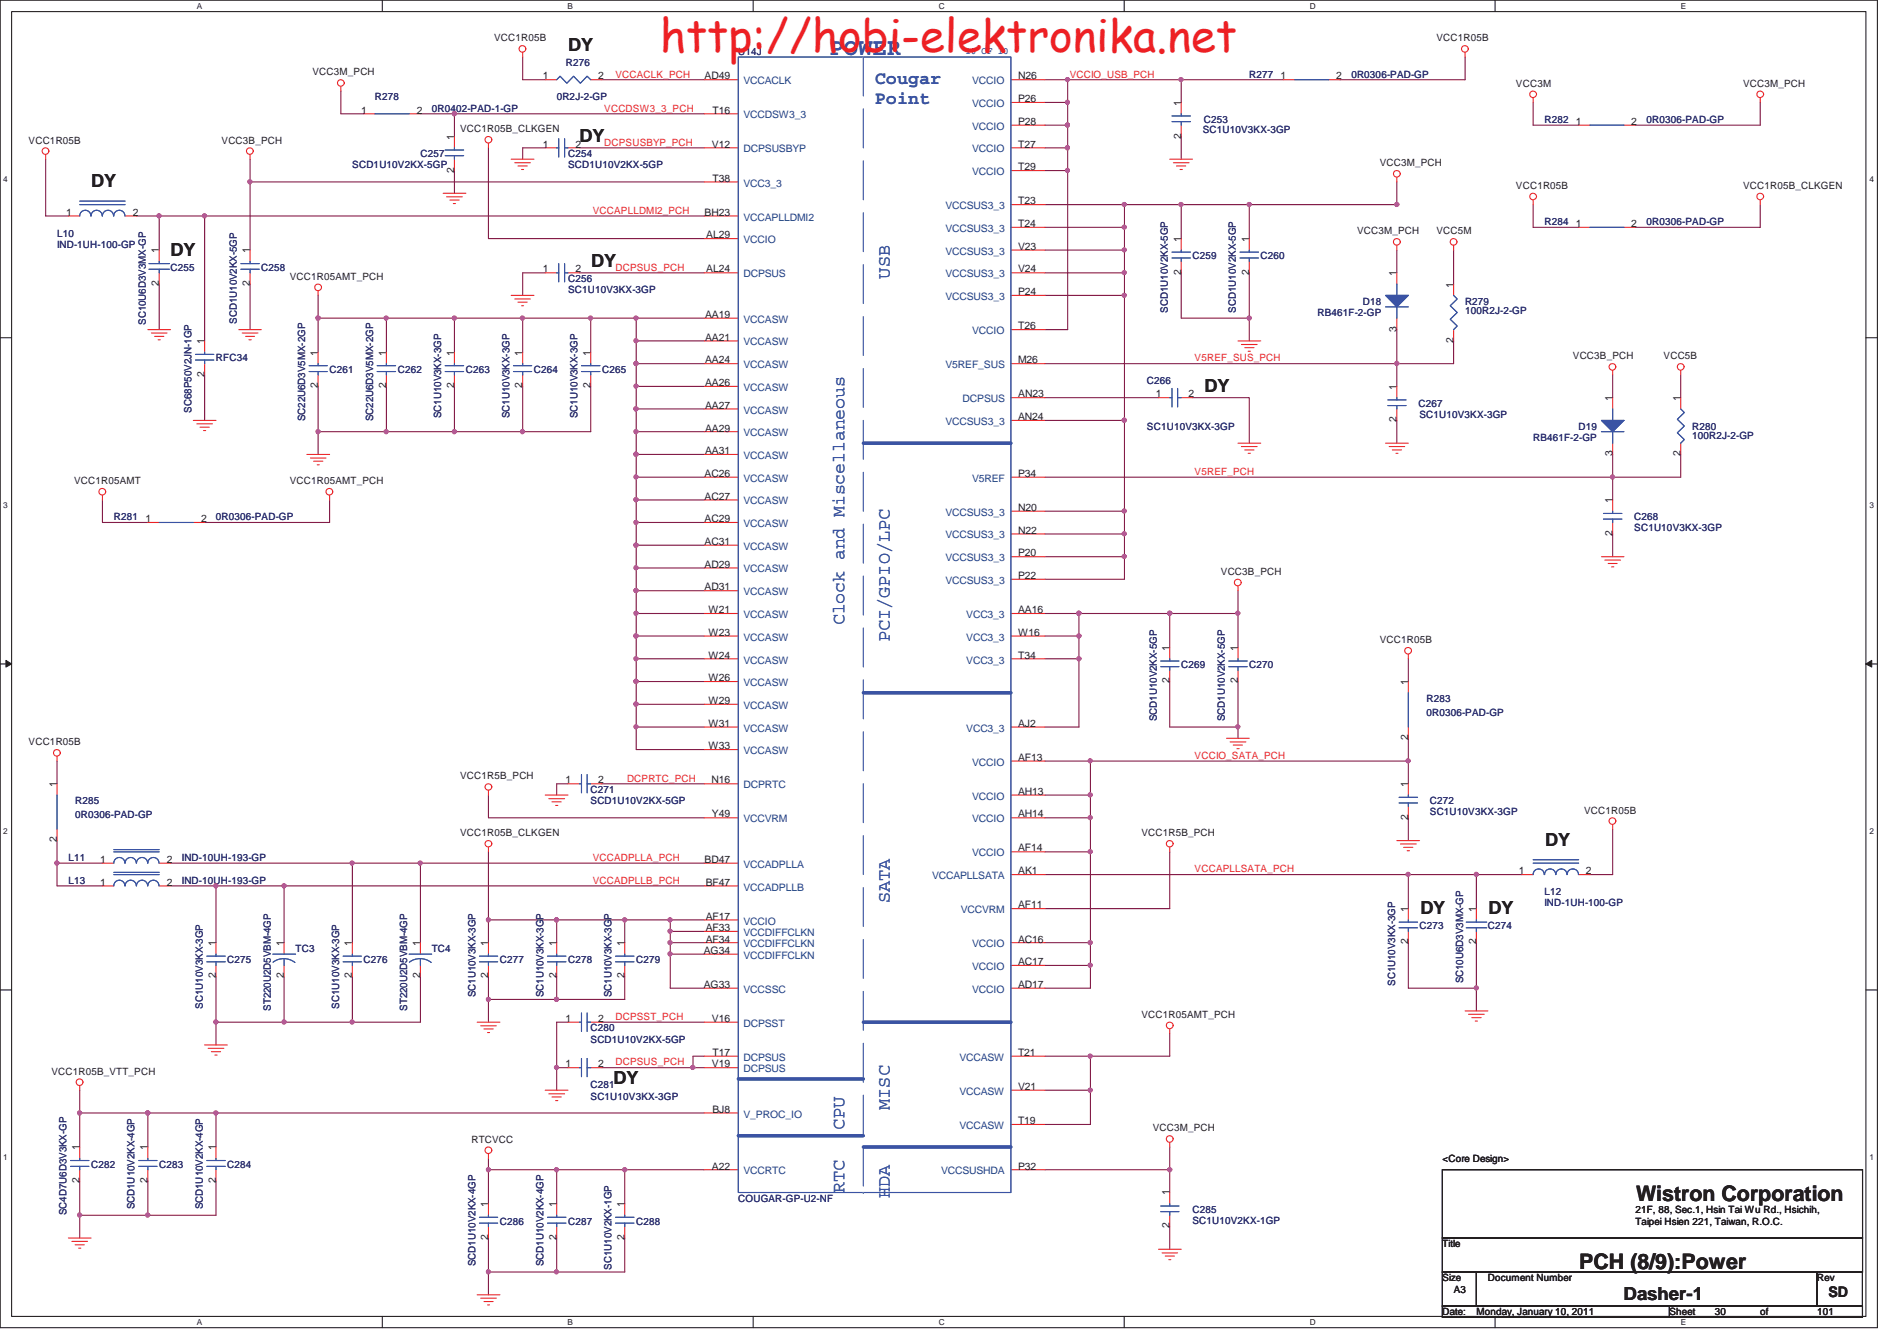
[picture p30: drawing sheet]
<svg xmlns="http://www.w3.org/2000/svg" width="297mm" height="210mm" viewBox="0 0 297 210" stroke-linecap="round" stroke-linejoin="round" font-family="sans-serif">
<defs><g id="words">
<text font-size="7.1" fill="#ed2024" x="103.3" y="8.1">http://hobi-elektronika.net</text>
<text font-size="3.7" fill="#3a53a4" x="129.9" y="8.5">POWER</text>
<g font-size="3.3" fill="#231f20">
<text x="256.2" y="188.1">Wistron Corporation</text>
<text x="247.3" y="198.8">PCH (8/9):Power</text>
</g>
<g font-size="2.8" fill="#231f20">
<text x="89" y="8">DY</text>
<text x="90.8" y="22.2">DY</text>
<text x="14.3" y="29.3">DY</text>
<text x="26.7" y="40">DY</text>
<text x="92.6" y="41.8">DY</text>
<text x="188.6" y="61.4">DY</text>
<text x="242" y="132.5">DY</text>
<text x="222.4" y="143.1">DY</text>
<text x="233.1" y="143.1">DY</text>
<text x="96.1" y="169.8">DY</text>
<text x="254.2" y="203.6">Dasher-1</text>
</g>
<g font-size="2.8" fill="#3a53a4">
<text x="137" y="13.1">Cougar</text>
<text x="137" y="16.3">Point</text>
<text x="139.3" y="43.6" transform="rotate(-90 139.3 43.6)">USB</text>
<text x="132.3" y="97.9" transform="rotate(-90 132.3 97.9)">Clock and Miscellaneous</text>
<text x="139.3" y="100.5" transform="rotate(-90 139.3 100.5)">PCI/GPIO/LPC</text>
<text x="139.3" y="141.4" transform="rotate(-90 139.3 141.4)">SATA</text>
<text x="139.3" y="173.8" transform="rotate(-90 139.3 173.8)">MISC</text>
<text x="132.2" y="177" transform="rotate(-90 132.2 177)">CPU</text>
<text x="132.2" y="186.8" transform="rotate(-90 132.2 186.8)">RTC</text>
<text x="139.3" y="187.7" transform="rotate(-90 139.3 187.7)">HDA</text>
</g>
<text font-size="2.3" fill="#231f20" x="286.3" y="203.1">SD</text>
<g font-size="1.6" fill="#231f20">
<text x="48.9" y="11.8">VCC3M_PCH</text>
<text x="77.4" y="6.5">VCC1R05B</text>
<text x="224.9" y="6.5">VCC1R05B</text>
<text x="56.6" y="17.8">1</text>
<text x="65.3" y="17.8">2</text>
<text x="85" y="12.4">1</text>
<text x="93.7" y="12.4">2</text>
<text x="110.3" y="12.4">AD49</text>
<text x="111.6" y="17.8">T16</text>
<text x="159.4" y="12.4">N26</text>
<text x="159.4" y="16">P26</text>
<text x="184.9" y="16.6" transform="rotate(-90 184.9 16.6)">1</text>
<text x="200.5" y="12.4">1</text>
<text x="209.2" y="12.4">2</text>
<text x="237.4" y="13.6">VCC3M</text>
<text x="272.9" y="13.6">VCC3M_PCH</text>
<text x="4.5" y="22.5">VCC1R05B</text>
<text x="34.7" y="22.5">VCC3B_PCH</text>
<text x="71.1" y="21.9" transform="rotate(-90 71.1 21.9)">1</text>
<text x="72.1" y="20.7">VCC1R05B_CLKGEN</text>
<text x="85" y="23.1">1</text>
<text x="90.1" y="23.1">2</text>
<text x="111.5" y="23.1">V12</text>
<text x="159.4" y="19.6">P28</text>
<text x="159.4" y="23.1">T27</text>
<text x="184.9" y="21.7" transform="rotate(-90 184.9 21.7)">2</text>
<text x="246.7" y="19.6">1</text>
<text x="255.4" y="19.6">2</text>
<text x="71.1" y="27" transform="rotate(-90 71.1 27)">2</text>
<text x="111.6" y="28.4">T38</text>
<text x="159.4" y="26.7">T29</text>
<text x="216.1" y="26">VCC3M_PCH</text>
<text x="237.4" y="29.6">VCC1R05B</text>
<text x="272.9" y="29.6">VCC1R05B_CLKGEN</text>
<text x="10.4" y="33.8">1</text>
<text x="20.8" y="33.8">2</text>
<text x="110.3" y="33.8">BH23</text>
<text x="159.4" y="35.5">T24</text>
<text x="159.4" y="32">T23</text>
<text x="246.7" y="35.6">1</text>
<text x="255.4" y="35.6">2</text>
<text x="24.9" y="39.7" transform="rotate(-90 24.9 39.7)">1</text>
<text x="39.1" y="39.7" transform="rotate(-90 39.1 39.7)">1</text>
<text x="110.6" y="37.3">AL29</text>
<text x="159.4" y="39.1">V23</text>
<text x="184.9" y="37.9" transform="rotate(-90 184.9 37.9)">1</text>
<text x="195.6" y="37.9" transform="rotate(-90 195.6 37.9)">1</text>
<text x="212.5" y="36.7">VCC3M_PCH</text>
<text x="224.9" y="36.7">VCC5M</text>
<text x="24.9" y="44.8" transform="rotate(-90 24.9 44.8)">2</text>
<text x="39.1" y="44.8" transform="rotate(-90 39.1 44.8)">2</text>
<text x="45.4" y="43.8">VCC1R05AMT_PCH</text>
<text x="85" y="42.7">1</text>
<text x="90.1" y="42.7">2</text>
<text x="110.6" y="42.7">AL24</text>
<text x="159.4" y="46.2">P24</text>
<text x="159.4" y="42.7">V24</text>
<text x="184.9" y="43" transform="rotate(-90 184.9 43)">2</text>
<text x="195.6" y="43" transform="rotate(-90 195.6 43)">2</text>
<text x="218.7" y="43.2" transform="rotate(-90 218.7 43.2)">1</text>
<text x="227.6" y="45" transform="rotate(-90 227.6 45)">1</text>
<text x="32" y="53.9" transform="rotate(-90 32 53.9)">1</text>
<text x="110.4" y="49.8">AA19</text>
<text x="110.4" y="53.3">AA21</text>
<text x="159.4" y="51.6">T26</text>
<text x="218.7" y="51.9" transform="rotate(-90 218.7 51.9)">3</text>
<text x="227.6" y="53.7" transform="rotate(-90 227.6 53.7)">2</text>
<text x="32" y="59" transform="rotate(-90 32 59)">2</text>
<text x="49.8" y="55.7" transform="rotate(-90 49.8 55.7)">1</text>
<text x="60.5" y="55.7" transform="rotate(-90 60.5 55.7)">1</text>
<text x="71.1" y="55.7" transform="rotate(-90 71.1 55.7)">1</text>
<text x="81.8" y="55.7" transform="rotate(-90 81.8 55.7)">1</text>
<text x="92.5" y="55.7" transform="rotate(-90 92.5 55.7)">1</text>
<text x="110.4" y="56.9">AA24</text>
<text x="159.4" y="56.9">M26</text>
<text x="246.3" y="56.3">VCC3B_PCH</text>
<text x="260.5" y="56.3">VCC5B</text>
<text x="49.8" y="60.8" transform="rotate(-90 49.8 60.8)">2</text>
<text x="60.5" y="60.8" transform="rotate(-90 60.5 60.8)">2</text>
<text x="71.1" y="60.8" transform="rotate(-90 71.1 60.8)">2</text>
<text x="81.8" y="60.8" transform="rotate(-90 81.8 60.8)">2</text>
<text x="92.5" y="60.8" transform="rotate(-90 92.5 60.8)">2</text>
<text x="110.4" y="64">AA27</text>
<text x="110.4" y="60.4">AA26</text>
<text x="159.4" y="65.8">AN24</text>
<text x="159.5" y="62.2">AN23</text>
<text x="181" y="62.2">1</text>
<text x="186.1" y="62.2">2</text>
<text x="218.7" y="61" transform="rotate(-90 218.7 61)">1</text>
<text x="252.5" y="62.8" transform="rotate(-90 252.5 62.8)">1</text>
<text x="263.1" y="62.8" transform="rotate(-90 263.1 62.8)">1</text>
<text x="110.4" y="67.6">AA29</text>
<text x="110.4" y="71.1">AA31</text>
<text x="218.7" y="66.1" transform="rotate(-90 218.7 66.1)">2</text>
<text x="252.5" y="71.5" transform="rotate(-90 252.5 71.5)">3</text>
<text x="263.1" y="71.5" transform="rotate(-90 263.1 71.5)">2</text>
<text x="11.6" y="75.8">VCC1R05AMT</text>
<text x="45.4" y="75.8">VCC1R05AMT_PCH</text>
<text x="110.3" y="74.7">AC26</text>
<text x="159.4" y="74.7">P34</text>
<text x="22.8" y="81.8">1</text>
<text x="31.5" y="81.8">2</text>
<text x="110.3" y="78.2">AC27</text>
<text x="110.3" y="81.8">AC29</text>
<text x="159.4" y="80">N20</text>
<text x="159.4" y="83.6">N22</text>
<text x="252.5" y="83.9" transform="rotate(-90 252.5 83.9)">2</text>
<text x="252.5" y="78.8" transform="rotate(-90 252.5 78.8)">1</text>
<text x="110.3" y="85.4">AC31</text>
<text x="110.3" y="88.9">AD29</text>
<text x="159.4" y="87.1">P20</text>
<text x="110.3" y="92.4">AD31</text>
<text x="159.4" y="90.7">P22</text>
<text x="191.2" y="90">VCC3B_PCH</text>
<text x="110.9" y="96">W21</text>
<text x="110.9" y="99.6">W23</text>
<text x="159.4" y="96">AA16</text>
<text x="159.4" y="99.6">W16</text>
<text x="183.1" y="101.9" transform="rotate(-90 183.1 101.9)">1</text>
<text x="193.8" y="101.9" transform="rotate(-90 193.8 101.9)">1</text>
<text x="216.1" y="100.7">VCC1R05B</text>
<text x="110.9" y="103.1">W24</text>
<text x="110.9" y="106.7">W26</text>
<text x="159.4" y="103.1">T34</text>
<text x="183.1" y="107" transform="rotate(-90 183.1 107)">2</text>
<text x="193.8" y="107" transform="rotate(-90 193.8 107)">2</text>
<text x="220.5" y="107.2" transform="rotate(-90 220.5 107.2)">1</text>
<text x="110.9" y="110.2">W29</text>
<text x="110.9" y="113.8">W31</text>
<text x="159.4" y="113.8">AJ2</text>
<text x="4.5" y="116.7">VCC1R05B</text>
<text x="110.9" y="117.4">W33</text>
<text x="159.4" y="119.1">AF13</text>
<text x="220.5" y="115.9" transform="rotate(-90 220.5 115.9)">2</text>
<text x="8.9" y="123.2" transform="rotate(-90 8.9 123.2)">1</text>
<text x="72.1" y="122">VCC1R5B_PCH</text>
<text x="88.6" y="122.7">1</text>
<text x="93.7" y="122.7">2</text>
<text x="111.4" y="122.7">N16</text>
<text x="159.4" y="124.4">AH13</text>
<text x="220.5" y="123.2" transform="rotate(-90 220.5 123.2)">1</text>
<text x="8.9" y="131.9" transform="rotate(-90 8.9 131.9)">2</text>
<text x="72.1" y="130.9">VCC1R05B_CLKGEN</text>
<text x="111.5" y="128">Y49</text>
<text x="159.4" y="128">AH14</text>
<text x="178.7" y="130.9">VCC1R5B_PCH</text>
<text x="220.5" y="128.3" transform="rotate(-90 220.5 128.3)">2</text>
<text x="248.1" y="127.4">VCC1R05B</text>
<text x="15.7" y="135.1">1</text>
<text x="26.1" y="135.1">2</text>
<text x="110.3" y="135.1">BD47</text>
<text x="159.4" y="133.3">AF14</text>
<text x="159.4" y="136.9">AK1</text>
<text x="237.8" y="136.9">1</text>
<text x="248.3" y="136.9">2</text>
<text x="15.7" y="138.7">1</text>
<text x="26.1" y="138.7">2</text>
<text x="110.5" y="138.7">BF47</text>
<text x="159.4" y="142.2">AF11</text>
<text x="220.5" y="142.8" transform="rotate(-90 220.5 142.8)">1</text>
<text x="231.1" y="142.8" transform="rotate(-90 231.1 142.8)">1</text>
<text x="33.8" y="148.1" transform="rotate(-90 33.8 148.1)">1</text>
<text x="44.4" y="148.1" transform="rotate(-90 44.4 148.1)">1</text>
<text x="55.1" y="148.1" transform="rotate(-90 55.1 148.1)">1</text>
<text x="65.8" y="148.1" transform="rotate(-90 65.8 148.1)">1</text>
<text x="76.4" y="148.1" transform="rotate(-90 76.4 148.1)">1</text>
<text x="87.1" y="148.1" transform="rotate(-90 87.1 148.1)">1</text>
<text x="97.8" y="148.1" transform="rotate(-90 97.8 148.1)">1</text>
<text x="110.2" y="149.3">AG34</text>
<text x="110.5" y="145.8">AF33</text>
<text x="110.5" y="147.6">AF34</text>
<text x="110.5" y="144">AF17</text>
<text x="159.4" y="147.6">AC16</text>
<text x="220.5" y="147.9" transform="rotate(-90 220.5 147.9)">2</text>
<text x="231.1" y="147.9" transform="rotate(-90 231.1 147.9)">2</text>
<text x="33.8" y="153.2" transform="rotate(-90 33.8 153.2)">2</text>
<text x="44.4" y="153.2" transform="rotate(-90 44.4 153.2)">2</text>
<text x="55.1" y="153.2" transform="rotate(-90 55.1 153.2)">2</text>
<text x="65.8" y="153.2" transform="rotate(-90 65.8 153.2)">2</text>
<text x="76.4" y="153.2" transform="rotate(-90 76.4 153.2)">2</text>
<text x="87.1" y="153.2" transform="rotate(-90 87.1 153.2)">2</text>
<text x="97.8" y="153.2" transform="rotate(-90 97.8 153.2)">2</text>
<text x="110.2" y="154.7">AG33</text>
<text x="159.4" y="154.7">AD17</text>
<text x="159.4" y="151.1">AC17</text>
<text x="88.6" y="160">1</text>
<text x="93.7" y="160">2</text>
<text x="111.5" y="160">V16</text>
<text x="178.7" y="159.4">VCC1R05AMT_PCH</text>
<text x="88.6" y="167.1">1</text>
<text x="93.7" y="167.1">2</text>
<text x="111.5" y="167.1">V19</text>
<text x="111.6" y="165.4">T17</text>
<text x="159.4" y="165.4">T21</text>
<text x="8" y="168.3">VCC1R05B_VTT_PCH</text>
<text x="159.4" y="170.7">V21</text>
<text x="73.8" y="178.9">RTCVCC</text>
<text x="111.6" y="174.3">BJ8</text>
<text x="159.4" y="176">T19</text>
<text x="180.5" y="177.2">VCC3M_PCH</text>
<text x="12.4" y="185.2" transform="rotate(-90 12.4 185.2)">2</text>
<text x="12.4" y="180.1" transform="rotate(-90 12.4 180.1)">1</text>
<text x="23.1" y="185.2" transform="rotate(-90 23.1 185.2)">2</text>
<text x="23.1" y="180.1" transform="rotate(-90 23.1 180.1)">1</text>
<text x="33.8" y="185.2" transform="rotate(-90 33.8 185.2)">2</text>
<text x="33.8" y="180.1" transform="rotate(-90 33.8 180.1)">1</text>
<text x="111.5" y="183.1">A22</text>
<text x="159.4" y="183.1">P32</text>
<text x="225.9" y="181.9">&lt;Core Design&gt;</text>
<text x="76.4" y="189" transform="rotate(-90 76.4 189)">1</text>
<text x="87.1" y="189" transform="rotate(-90 87.1 189)">1</text>
<text x="97.8" y="189" transform="rotate(-90 97.8 189)">1</text>
<text x="183.1" y="187.2" transform="rotate(-90 183.1 187.2)">1</text>
<text x="256.1" y="189.9">21F, 88, Sec.1, Hsin Tai Wu Rd., Hsichih,</text>
<text x="256.1" y="191.8">Taipei Hsien 221, Taiwan, R.O.C.</text>
<text x="76.4" y="194.1" transform="rotate(-90 76.4 194.1)">2</text>
<text x="87.1" y="194.1" transform="rotate(-90 87.1 194.1)">2</text>
<text x="97.8" y="194.1" transform="rotate(-90 97.8 194.1)">2</text>
<text x="183.1" y="192.3" transform="rotate(-90 183.1 192.3)">2</text>
<text x="225.8" y="195.3">Title</text>
<text x="225.8" y="200.6">Size</text>
<text x="227.6" y="202.4">A3</text>
<text x="232.9" y="200.6">Document Number</text>
<text x="284.5" y="200.6">Rev</text>
<text x="225.8" y="205.9">Date:</text>
<text x="231.2" y="205.9">Monday, January 10, 2011</text>
<text x="261.4" y="205.9">Sheet</text>
<text x="268.5" y="205.9">30</text>
<text x="275.6" y="206">of</text>
<text x="284.5" y="205.9">101</text>
</g>
<g font-size="1.6" fill="#2d2d72">
<text x="88.6" y="10.4">R276</text>
<text x="115.6" y="8.6">U14J</text>
<text x="58.7" y="15.7">R278</text>
<text x="67.6" y="17.5">0R0402-PAD-1-GP</text>
<text x="87.2" y="15.7">0R2J-2-GP</text>
<text x="195.6" y="12.1">R277</text>
<text x="211.6" y="12.1">0R0306-PAD-GP</text>
<text x="188.3" y="20.9">SC1U10V3KX-3GP</text>
<text x="188.5" y="19.3">C253</text>
<text x="241.8" y="19.3">R282</text>
<text x="257.8" y="19.3">0R0306-PAD-GP</text>
<text x="55.2" y="26.4">SCD1U10V2KX-5GP</text>
<text x="65.8" y="24.6">C257</text>
<text x="89" y="24.6">C254</text>
<text x="89" y="26.4">SCD1U10V2KX-5GP</text>
<text x="241.8" y="35.3">R284</text>
<text x="257.8" y="35.3">0R0306-PAD-GP</text>
<text x="8.9" y="37">L10</text>
<text x="8.9" y="38.8">IND-1UH-100-GP</text>
<text x="186.7" y="40.6">C259</text>
<text x="197.4" y="40.6">C260</text>
<text x="26.7" y="42.4">C255</text>
<text x="40.9" y="42.4">C258</text>
<text x="89" y="44.1">C256</text>
<text x="89" y="45.9">SC1U10V3KX-3GP</text>
<text x="213.4" y="47.7">D18</text>
<text x="229.4" y="47.7">R279</text>
<text x="22.9" y="50.9" transform="rotate(-90 22.9 50.9)">SC10U6D3V3MX-GP</text>
<text x="37.1" y="50.7" transform="rotate(-90 37.1 50.7)">SCD1U10V2KX-5GP</text>
<text x="182.9" y="48.9" transform="rotate(-90 182.9 48.9)">SCD1U10V2KX-5GP</text>
<text x="193.5" y="48.9" transform="rotate(-90 193.5 48.9)">SCD1U10V2KX-5GP</text>
<text x="206.3" y="49.5">RB461F-2-GP</text>
<text x="229.4" y="49.1">100R2J-2-GP</text>
<text x="33.8" y="56.6">RFC34</text>
<text x="51.6" y="58.4">C261</text>
<text x="62.3" y="58.4">C262</text>
<text x="73" y="58.4">C263</text>
<text x="83.6" y="58.4">C264</text>
<text x="94.3" y="58.4">C265</text>
<text x="30" y="64.6" transform="rotate(-90 30 64.6)">SC68P50V2JN-1GP</text>
<text x="47.8" y="66" transform="rotate(-90 47.8 66)">SC22U6D3V5MX-2GP</text>
<text x="58.4" y="66" transform="rotate(-90 58.4 66)">SC22U6D3V5MX-2GP</text>
<text x="69.1" y="65.5" transform="rotate(-90 69.1 65.5)">SC1U10V3KX-3GP</text>
<text x="79.8" y="65.5" transform="rotate(-90 79.8 65.5)">SC1U10V3KX-3GP</text>
<text x="90.4" y="65.5" transform="rotate(-90 90.4 65.5)">SC1U10V3KX-3GP</text>
<text x="179.6" y="60.2">C266</text>
<text x="222.1" y="63.7">C267</text>
<text x="222.3" y="65.5">SC1U10V3KX-3GP</text>
<text x="179.6" y="67.3">SC1U10V3KX-3GP</text>
<text x="240" y="69.1">RB461F-2-GP</text>
<text x="247.2" y="67.3">D19</text>
<text x="265" y="67.3">R280</text>
<text x="265" y="68.7">100R2J-2-GP</text>
<text x="17.8" y="81.5">R281</text>
<text x="33.8" y="81.5">0R0306-PAD-GP</text>
<text x="255.9" y="81.5">C268</text>
<text x="255.9" y="83.1">SC1U10V3KX-3GP</text>
<text x="185" y="104.6">C269</text>
<text x="195.6" y="104.6">C270</text>
<text x="181.1" y="112.9" transform="rotate(-90 181.1 112.9)">SCD1U10V2KX-5GP</text>
<text x="191.8" y="112.9" transform="rotate(-90 191.8 112.9)">SCD1U10V2KX-5GP</text>
<text x="223.3" y="109.9">R283</text>
<text x="223.3" y="112">0R0306-PAD-GP</text>
<text x="11.8" y="125.9">R285</text>
<text x="92.5" y="124.1">C271</text>
<text x="92.5" y="125.9">SCD1U10V2KX-5GP</text>
<text x="223.9" y="125.9">C272</text>
<text x="11.8" y="128.1">0R0306-PAD-GP</text>
<text x="223.9" y="127.6">SC1U10V3KX-3GP</text>
<text x="10.7" y="134.8">L11</text>
<text x="28.5" y="134.8">IND-10UH-193-GP</text>
<text x="10.7" y="138.4">L13</text>
<text x="28.5" y="138.4">IND-10UH-193-GP</text>
<text x="241.8" y="140.2">L12</text>
<text x="241.8" y="141.9">IND-1UH-100-GP</text>
<text x="46.3" y="149.1">TC3</text>
<text x="67.6" y="149.1">TC4</text>
<text x="222.3" y="145.5">C273</text>
<text x="233" y="145.5">C274</text>
<text x="35.6" y="150.8">C275</text>
<text x="56.9" y="150.8">C276</text>
<text x="78.3" y="150.8">C277</text>
<text x="89" y="150.8">C278</text>
<text x="99.6" y="150.8">C279</text>
<text x="218.4" y="154.4" transform="rotate(-90 218.4 154.4)">SC1U10V3KX-3GP</text>
<text x="229.1" y="154" transform="rotate(-90 229.1 154)">SC10U6D3V3MX-GP</text>
<text x="31.7" y="157.9" transform="rotate(-90 31.7 157.9)">SC1U10V3KX-3GP</text>
<text x="42.4" y="158.3" transform="rotate(-90 42.4 158.3)">ST220U2D5VBM-4GP</text>
<text x="53.1" y="157.9" transform="rotate(-90 53.1 157.9)">SC1U10V3KX-3GP</text>
<text x="63.7" y="158.3" transform="rotate(-90 63.7 158.3)">ST220U2D5VBM-4GP</text>
<text x="74.4" y="156.2" transform="rotate(-90 74.4 156.2)">SC1U10V3KX-3GP</text>
<text x="85.1" y="156.2" transform="rotate(-90 85.1 156.2)">SC1U10V3KX-3GP</text>
<text x="92.5" y="161.5">C280</text>
<text x="95.7" y="156.2" transform="rotate(-90 95.7 156.2)">SC1U10V3KX-3GP</text>
<text x="92.5" y="163.3">SCD1U10V2KX-5GP</text>
<text x="92.5" y="170.4">C281</text>
<text x="92.5" y="172.2">SC1U10V3KX-3GP</text>
<text x="14.3" y="182.8">C282</text>
<text x="24.9" y="182.8">C283</text>
<text x="35.6" y="182.8">C284</text>
<text x="10.4" y="190.3" transform="rotate(-90 10.4 190.3)">SC4D7U6D3V3KX-GP</text>
<text x="21.1" y="189.4" transform="rotate(-90 21.1 189.4)">SCD1U10V2KX-4GP</text>
<text x="31.7" y="189.4" transform="rotate(-90 31.7 189.4)">SCD1U10V2KX-4GP</text>
<text x="78.3" y="191.7">C286</text>
<text x="89" y="191.7">C287</text>
<text x="99.6" y="191.7">C288</text>
<text x="115.6" y="188.2">COUGAR-GP-U2-NF</text>
<text x="186.7" y="189.9">C285</text>
<text x="186.7" y="191.7">SC1U10V2KX-1GP</text>
<text x="74.4" y="198.3" transform="rotate(-90 74.4 198.3)">SCD1U10V2KX-4GP</text>
<text x="85.1" y="198.3" transform="rotate(-90 85.1 198.3)">SCD1U10V2KX-4GP</text>
<text x="95.7" y="198.8" transform="rotate(-90 95.7 198.8)">SC1U10V2KX-1GP</text>
</g>
<text font-size="1.6" fill="#3a53a4" x="151.2" y="8.4">10 OF 10</text>
<g font-size="1.6" fill="#ec2426">
<text x="94.6" y="17.5">VCCDSW3_3_PCH</text>
<text x="96.4" y="12.1">VCCACLK_PCH</text>
<text x="167.5" y="12.1">VCCIO_USB_PCH</text>
<text x="94.6" y="22.8">DCPSUSBYP_PCH</text>
<text x="92.8" y="33.5">VCCAPLLDMI2_PCH</text>
<text x="96.4" y="42.4">DCPSUS_PCH</text>
<text x="187.1" y="56.6">V5REF_SUS_PCH</text>
<text x="187.1" y="74.4">V5REF_PCH</text>
<text x="187.1" y="118.8">VCCIO_SATA_PCH</text>
<text x="98.2" y="122.4">DCPRTC_PCH</text>
<text x="92.8" y="134.8">VCCADPLLA_PCH</text>
<text x="187.1" y="136.6">VCCAPLLSATA_PCH</text>
<text x="92.8" y="138.4">VCCADPLLB_PCH</text>
<text x="96.4" y="159.7">DCPSST_PCH</text>
<text x="96.4" y="166.8">DCPSUS_PCH</text>
</g>
<g font-size="1.6" fill="#1d437e">
<text x="116.4" y="13.2">VCCACLK</text>
<text x="152.2" y="13.2">VCCIO</text>
<text x="152.2" y="16.8">VCCIO</text>
<text x="116.4" y="23.9">DCPSUSBYP</text>
<text x="116.4" y="18.5">VCCDSW3_3</text>
<text x="152.2" y="20.3">VCCIO</text>
<text x="152.2" y="23.9">VCCIO</text>
<text x="116.4" y="29.2">VCC3_3</text>
<text x="152.2" y="27.4">VCCIO</text>
<text x="116.4" y="34.5">VCCAPLLDMI2</text>
<text x="148.1" y="32.8">VCCSUS3_3</text>
<text x="116.4" y="38.1">VCCIO</text>
<text x="148.1" y="39.9">VCCSUS3_3</text>
<text x="148.1" y="36.3">VCCSUS3_3</text>
<text x="116.4" y="43.4">DCPSUS</text>
<text x="148.1" y="47">VCCSUS3_3</text>
<text x="148.1" y="43.4">VCCSUS3_3</text>
<text x="116.4" y="50.6">VCCASW</text>
<text x="152.2" y="52.3">VCCIO</text>
<text x="116.4" y="54.1">VCCASW</text>
<text x="116.4" y="57.6">VCCASW</text>
<text x="148.1" y="57.6">V5REF_SUS</text>
<text x="116.4" y="64.8">VCCASW</text>
<text x="116.4" y="61.2">VCCASW</text>
<text x="150.7" y="63">DCPSUS</text>
<text x="116.4" y="68.3">VCCASW</text>
<text x="116.4" y="71.9">VCCASW</text>
<text x="148.1" y="66.5">VCCSUS3_3</text>
<text x="116.4" y="75.4">VCCASW</text>
<text x="152.2" y="75.4">V5REF</text>
<text x="116.4" y="79">VCCASW</text>
<text x="116.4" y="82.6">VCCASW</text>
<text x="148.1" y="80.8">VCCSUS3_3</text>
<text x="116.4" y="86.1">VCCASW</text>
<text x="116.4" y="89.6">VCCASW</text>
<text x="148.1" y="84.3">VCCSUS3_3</text>
<text x="148.1" y="87.9">VCCSUS3_3</text>
<text x="116.4" y="93.2">VCCASW</text>
<text x="148.1" y="91.4">VCCSUS3_3</text>
<text x="116.4" y="96.8">VCCASW</text>
<text x="116.4" y="100.3">VCCASW</text>
<text x="151.3" y="96.8">VCC3_3</text>
<text x="151.3" y="100.3">VCC3_3</text>
<text x="116.4" y="103.9">VCCASW</text>
<text x="116.4" y="107.4">VCCASW</text>
<text x="151.3" y="103.9">VCC3_3</text>
<text x="116.4" y="111">VCCASW</text>
<text x="116.4" y="114.6">VCCASW</text>
<text x="116.4" y="118.1">VCCASW</text>
<text x="151.3" y="114.6">VCC3_3</text>
<text x="152.2" y="119.9">VCCIO</text>
<text x="116.4" y="123.4">DCPRTC</text>
<text x="152.2" y="125.2">VCCIO</text>
<text x="116.4" y="128.8">VCCVRM</text>
<text x="152.2" y="128.8">VCCIO</text>
<text x="116.4" y="135.9">VCCADPLLA</text>
<text x="145.9" y="137.7">VCCAPLLSATA</text>
<text x="152.2" y="134.1">VCCIO</text>
<text x="116.4" y="139.5">VCCADPLLB</text>
<text x="150.5" y="143">VCCVRM</text>
<text x="116.4" y="146.5">VCCDIFFCLKN</text>
<text x="116.4" y="148.3">VCCDIFFCLKN</text>
<text x="116.4" y="144.8">VCCIO</text>
<text x="152.2" y="148.3">VCCIO</text>
<text x="116.4" y="155.4">VCCSSC</text>
<text x="116.4" y="150.1">VCCDIFFCLKN</text>
<text x="152.2" y="155.4">VCCIO</text>
<text x="152.2" y="151.9">VCCIO</text>
<text x="116.4" y="160.8">DCPSST</text>
<text x="116.4" y="166.1">DCPSUS</text>
<text x="116.4" y="167.9">DCPSUS</text>
<text x="150.2" y="166.1">VCCASW</text>
<text x="150.2" y="171.5">VCCASW</text>
<text x="116.4" y="175">V_PROC_IO</text>
<text x="150.2" y="176.8">VCCASW</text>
<text x="116.4" y="183.9">VCCRTC</text>
<text x="147.4" y="183.9">VCCSUSHDA</text>
</g>
<g font-size="1.3" fill="#231f20">
<text x="30.8" y="1.4">A</text>
<text x="88.9" y="1.4">B</text>
<text x="147" y="1.4">C</text>
<text x="205.1" y="1.4">D</text>
<text x="263.2" y="1.4">E</text>
<text x=".5" y="28.5">4</text>
<text x="292.7" y="28.5">4</text>
<text x=".5" y="79.6">3</text>
<text x="292.7" y="79.6">3</text>
<text x=".5" y="130.6">2</text>
<text x="292.7" y="130.6">2</text>
<text x=".5" y="181.7">1</text>
<text x="292.7" y="181.7">1</text>
<text x="30.8" y="207.4">A</text>
<text x="88.9" y="207.4">B</text>
<text x="147" y="207.4">C</text>
<text x="205.1" y="207.4">D</text>
<text x="263.2" y="207.4">E</text>
</g>
</g></defs>
<path d="M0 0h294v207.9h-294zM1.8 1.8h290.4v204.3h-290.4z" fill="none" stroke="#231f20" stroke-width=".17"/>
<g fill="#fff">
<path d="M30.8 .2h.8v1.4h-.8z"/>
<path d="M30.8 206.3h.8v1.4h-.8z"/>
</g>
<path d="M59.9 0v1.8M59.9 206.1v1.8" fill="none" stroke="#231f20" stroke-width=".17"/>
<g fill="#fff">
<path d="M88.9 .2h.8v1.4h-.8z"/>
<path d="M88.9 206.3h.8v1.4h-.8z"/>
</g>
<path d="M117.9 0v1.8M117.9 206.1v1.8" fill="none" stroke="#231f20" stroke-width=".17"/>
<g fill="#fff">
<path d="M146.9 .2h.9v1.4h-.9z"/>
<path d="M146.9 206.3h.9v1.4h-.9z"/>
</g>
<path d="M176 0v1.8M176 206.1v1.8" fill="none" stroke="#231f20" stroke-width=".17"/>
<g fill="#fff">
<path d="M205 .2h.9v1.4h-.9z"/>
<path d="M205 206.3h.9v1.4h-.9z"/>
</g>
<path d="M234.1 0v1.8M234.1 206.1v1.8" fill="none" stroke="#231f20" stroke-width=".17"/>
<g fill="#fff">
<path d="M263.1 .2h.8v1.4h-.8z"/>
<path d="M263.1 206.3h.8v1.4h-.8z"/>
<path d="M.5 27.3h.7v1.4h-.7z"/>
<path d="M292.7 27.3h.6v1.4h-.6z"/>
<path d="M.5 78.4h.7v1.4h-.7z"/>
<path d="M292.7 78.4h.6v1.4h-.6z"/>
</g>
<path d="M0 52.9h1.8M292.2 52.9h1.8" fill="none" stroke="#231f20" stroke-width=".17"/>
<g fill="#fff">
<path d="M.5 129.5h.7v1.4h-.7z"/>
<path d="M292.7 129.5h.6v1.4h-.6z"/>
</g>
<path d="M0 104h1.8M292.2 104h1.8" fill="none" stroke="#231f20" stroke-width=".17"/>
<path d="M.9 103.4l.9 .6-.9 .5z" fill="#231f20"/>
<path d="M.9 103.4l.9 .6-.9 .5z" fill="none" stroke="#231f20" stroke-width=".16"/>
<path d="M292.2 104l.9-.6v1.1z" fill="#231f20"/>
<path d="M292.2 104l.9-.6v1.1z" fill="none" stroke="#231f20" stroke-width=".16"/>
<g fill="#fff">
<path d="M.5 180.6h.7v1.4h-.7z"/>
<path d="M292.7 180.6h.6v1.4h-.6z"/>
</g>
<path d="M0 155h1.8M292.2 155h1.8" fill="none" stroke="#231f20" stroke-width=".17"/>
<path d="M71.2 17.8h39.1M81.8 8.9v3.6h3.6M94.3 12.5h16M71.2 26.7v3.6M90.7 23.2h19.6" fill="none" stroke="#7f1542" stroke-width=".17"/>
<circle cx="71.1" cy="17.8" r=".33" fill="#b8529f"/>
<circle cx="71.1" cy="17.8" r=".33" fill="none" stroke="#b8529f" stroke-width=".17"/>
<path d="M65.8 17.8h5.4" fill="none" stroke="#7f1542" stroke-width=".17"/>
<circle cx="71.1" cy="17.8" r=".33" fill="#b8529f"/>
<circle cx="71.1" cy="17.8" r=".33" fill="none" stroke="#b8529f" stroke-width=".17"/>
<path d="M53.4 14.3v3.5h3.5M39.2 28.5h71.1" fill="none" stroke="#7f1542" stroke-width=".17"/>
<circle cx="39.1" cy="28.5" r=".32" fill="#b8529f"/>
<circle cx="39.1" cy="28.5" r=".32" fill="none" stroke="#b8529f" stroke-width=".17"/>
<path d="M32 33.8h78.3M39.2 24.9v14.3M39.2 44.5v7.1" fill="none" stroke="#7f1542" stroke-width=".17"/>
<circle cx="32" cy="33.8" r=".32" fill="#b8529f"/>
<circle cx="32" cy="33.8" r=".32" fill="none" stroke="#b8529f" stroke-width=".17"/>
<path d="M7.2 24.9v8.9h3.5M76.5 23.2v14.2h33.8M49.8 46.3v3.5M85.4 42.7h-3.6v3.6M90.7 42.7h19.6M49.8 60.5v7.1M71.2 67.6h10.6" fill="none" stroke="#7f1542" stroke-width=".17"/>
<circle cx="71.1" cy="67.6" r=".33" fill="#b8529f"/>
<circle cx="71.1" cy="67.6" r=".33" fill="none" stroke="#b8529f" stroke-width=".17"/>
<path d="M49.8 49.8v5.3" fill="none" stroke="#7f1542" stroke-width=".17"/>
<circle cx="49.8" cy="49.8" r=".33" fill="#b8529f"/>
<circle cx="49.8" cy="49.8" r=".33" fill="none" stroke="#b8529f" stroke-width=".17"/>
<path d="M49.8 49.8h10.7v5.3" fill="none" stroke="#7f1542" stroke-width=".17"/>
<circle cx="49.8" cy="49.8" r=".33" fill="#b8529f"/>
<circle cx="49.8" cy="49.8" r=".33" fill="none" stroke="#b8529f" stroke-width=".17"/>
<path d="M60.5 49.8h10.7v5.3" fill="none" stroke="#7f1542" stroke-width=".17"/>
<circle cx="60.5" cy="49.8" r=".32" fill="#b8529f"/>
<circle cx="60.5" cy="49.8" r=".32" fill="none" stroke="#b8529f" stroke-width=".17"/>
<path d="M81.8 49.8v5.3" fill="none" stroke="#7f1542" stroke-width=".17"/>
<circle cx="81.8" cy="49.8" r=".32" fill="#b8529f"/>
<circle cx="81.8" cy="49.8" r=".32" fill="none" stroke="#b8529f" stroke-width=".17"/>
<path d="M60.5 60.5v7.1h-10.7v3.6M81.8 60.5v7.1" fill="none" stroke="#7f1542" stroke-width=".17"/>
<circle cx="49.8" cy="67.6" r=".33" fill="#b8529f"/>
<circle cx="49.8" cy="67.6" r=".33" fill="none" stroke="#b8529f" stroke-width=".17"/>
<path d="M110.3 49.8h-10.7v3.6M71.2 60.5v7.1" fill="none" stroke="#7f1542" stroke-width=".17"/>
<circle cx="99.6" cy="49.8" r=".32" fill="#b8529f"/>
<circle cx="99.6" cy="49.8" r=".32" fill="none" stroke="#b8529f" stroke-width=".17"/>
<path d="M99.6 113.8v3.6h10.7M99.6 103.2h10.7" fill="none" stroke="#7f1542" stroke-width=".17"/>
<circle cx="99.6" cy="113.8" r=".32" fill="#b8529f"/>
<circle cx="99.6" cy="113.8" r=".32" fill="none" stroke="#b8529f" stroke-width=".17"/>
<path d="M99.6 110.3h10.7" fill="none" stroke="#7f1542" stroke-width=".17"/>
<circle cx="99.6" cy="110.2" r=".32" fill="#b8529f"/>
<circle cx="99.6" cy="110.2" r=".32" fill="none" stroke="#b8529f" stroke-width=".17"/>
<path d="M99.6 103.2v3.5M99.6 113.8h10.7" fill="none" stroke="#7f1542" stroke-width=".17"/>
<circle cx="99.6" cy="103.1" r=".32" fill="#b8529f"/>
<circle cx="99.6" cy="103.1" r=".32" fill="none" stroke="#b8529f" stroke-width=".17"/>
<path d="M99.6 92.5h10.7" fill="none" stroke="#7f1542" stroke-width=".17"/>
<circle cx="99.6" cy="92.5" r=".32" fill="#b8529f"/>
<circle cx="99.6" cy="92.5" r=".32" fill="none" stroke="#b8529f" stroke-width=".17"/>
<path d="M99.6 88.9h10.7M99.6 99.6h10.7" fill="none" stroke="#7f1542" stroke-width=".17"/>
<circle cx="99.6" cy="99.6" r=".32" fill="#b8529f"/>
<circle cx="99.6" cy="99.6" r=".32" fill="none" stroke="#b8529f" stroke-width=".17"/>
<path d="M99.6 96.1h10.7" fill="none" stroke="#7f1542" stroke-width=".17"/>
<circle cx="99.6" cy="96" r=".32" fill="#b8529f"/>
<circle cx="99.6" cy="96" r=".32" fill="none" stroke="#b8529f" stroke-width=".17"/>
<path d="M99.6 88.9v3.6M99.6 96.1v3.5" fill="none" stroke="#7f1542" stroke-width=".17"/>
<circle cx="99.6" cy="88.9" r=".32" fill="#b8529f"/>
<circle cx="99.6" cy="88.9" r=".32" fill="none" stroke="#b8529f" stroke-width=".17"/>
<path d="M99.6 78.3h10.7" fill="none" stroke="#7f1542" stroke-width=".17"/>
<circle cx="99.6" cy="78.2" r=".32" fill="#b8529f"/>
<circle cx="99.6" cy="78.2" r=".32" fill="none" stroke="#b8529f" stroke-width=".17"/>
<path d="M99.6 85.4h10.7" fill="none" stroke="#7f1542" stroke-width=".17"/>
<circle cx="99.6" cy="85.4" r=".32" fill="#b8529f"/>
<circle cx="99.6" cy="85.4" r=".32" fill="none" stroke="#b8529f" stroke-width=".17"/>
<path d="M110.3 81.8h-10.7v3.6" fill="none" stroke="#7f1542" stroke-width=".17"/>
<circle cx="99.6" cy="81.8" r=".32" fill="#b8529f"/>
<circle cx="99.6" cy="81.8" r=".32" fill="none" stroke="#b8529f" stroke-width=".17"/>
<path d="M99.6 78.3v3.5" fill="none" stroke="#7f1542" stroke-width=".17"/>
<circle cx="99.6" cy="78.2" r=".32" fill="#b8529f"/>
<circle cx="99.6" cy="78.2" r=".32" fill="none" stroke="#b8529f" stroke-width=".17"/>
<path d="M99.6 85.4v3.5" fill="none" stroke="#7f1542" stroke-width=".17"/>
<circle cx="99.6" cy="85.4" r=".32" fill="#b8529f"/>
<circle cx="99.6" cy="85.4" r=".32" fill="none" stroke="#b8529f" stroke-width=".17"/>
<path d="M99.6 64h10.7" fill="none" stroke="#7f1542" stroke-width=".17"/>
<circle cx="99.6" cy="64" r=".32" fill="#b8529f"/>
<circle cx="99.6" cy="64" r=".32" fill="none" stroke="#b8529f" stroke-width=".17"/>
<path d="M99.6 60.5h10.7M99.6 71.2h10.7" fill="none" stroke="#7f1542" stroke-width=".17"/>
<circle cx="99.6" cy="71.1" r=".32" fill="#b8529f"/>
<circle cx="99.6" cy="71.1" r=".32" fill="none" stroke="#b8529f" stroke-width=".17"/>
<path d="M110.3 67.6h-10.7v3.6" fill="none" stroke="#7f1542" stroke-width=".17"/>
<circle cx="99.6" cy="67.6" r=".32" fill="#b8529f"/>
<circle cx="99.6" cy="67.6" r=".32" fill="none" stroke="#b8529f" stroke-width=".17"/>
<path d="M99.6 60.5v3.5" fill="none" stroke="#7f1542" stroke-width=".17"/>
<circle cx="99.6" cy="60.5" r=".32" fill="#b8529f"/>
<circle cx="99.6" cy="60.5" r=".32" fill="none" stroke="#b8529f" stroke-width=".17"/>
<path d="M99.6 64v3.6" fill="none" stroke="#7f1542" stroke-width=".17"/>
<circle cx="99.6" cy="64" r=".32" fill="#b8529f"/>
<circle cx="99.6" cy="64" r=".32" fill="none" stroke="#b8529f" stroke-width=".17"/>
<path d="M99.6 71.2v3.5" fill="none" stroke="#7f1542" stroke-width=".17"/>
<circle cx="99.6" cy="71.1" r=".32" fill="#b8529f"/>
<circle cx="99.6" cy="71.1" r=".32" fill="none" stroke="#b8529f" stroke-width=".17"/>
<path d="M99.6 56.9h10.7" fill="none" stroke="#7f1542" stroke-width=".17"/>
<circle cx="99.6" cy="56.9" r=".32" fill="#b8529f"/>
<circle cx="99.6" cy="56.9" r=".32" fill="none" stroke="#b8529f" stroke-width=".17"/>
<path d="M110.3 53.4h-10.7v3.5" fill="none" stroke="#7f1542" stroke-width=".17"/>
<circle cx="99.6" cy="53.3" r=".32" fill="#b8529f"/>
<circle cx="99.6" cy="53.3" r=".32" fill="none" stroke="#b8529f" stroke-width=".17"/>
<path d="M99.6 56.9v3.6" fill="none" stroke="#7f1542" stroke-width=".17"/>
<circle cx="99.6" cy="56.9" r=".32" fill="#b8529f"/>
<circle cx="99.6" cy="56.9" r=".32" fill="none" stroke="#b8529f" stroke-width=".17"/>
<path d="M99.6 106.7h10.7" fill="none" stroke="#7f1542" stroke-width=".17"/>
<circle cx="99.6" cy="106.7" r=".32" fill="#b8529f"/>
<circle cx="99.6" cy="106.7" r=".32" fill="none" stroke="#b8529f" stroke-width=".17"/>
<path d="M99.6 106.7v3.6" fill="none" stroke="#7f1542" stroke-width=".17"/>
<circle cx="99.6" cy="106.7" r=".32" fill="#b8529f"/>
<circle cx="99.6" cy="106.7" r=".32" fill="none" stroke="#b8529f" stroke-width=".17"/>
<path d="M71.2 49.8h10.6" fill="none" stroke="#7f1542" stroke-width=".17"/>
<circle cx="71.1" cy="49.8" r=".33" fill="#b8529f"/>
<circle cx="71.1" cy="49.8" r=".33" fill="none" stroke="#b8529f" stroke-width=".17"/>
<path d="M65.8 135.2h44.5M76.5 124.5v3.6h33.8M88.9 122.7h-1.7v1.8M94.3 122.7h16" fill="none" stroke="#7f1542" stroke-width=".17"/>
<circle cx="65.8" cy="135.1" r=".32" fill="#b8529f"/>
<circle cx="65.8" cy="135.1" r=".32" fill="none" stroke="#b8529f" stroke-width=".17"/>
<path d="M8.9 131.6v3.6" fill="none" stroke="#7f1542" stroke-width=".17"/>
<circle cx="8.9" cy="135.1" r=".32" fill="#b8529f"/>
<circle cx="8.9" cy="135.1" r=".32" fill="none" stroke="#b8529f" stroke-width=".17"/>
<path d="M16 135.2h-7.1v3.5h7.1M44.5 138.7h65.8" fill="none" stroke="#7f1542" stroke-width=".17"/>
<circle cx="44.5" cy="138.7" r=".33" fill="#b8529f"/>
<circle cx="44.5" cy="138.7" r=".33" fill="none" stroke="#b8529f" stroke-width=".17"/>
<path d="M60.5 67.6h10.7" fill="none" stroke="#7f1542" stroke-width=".17"/>
<circle cx="60.5" cy="67.6" r=".32" fill="#b8529f"/>
<circle cx="60.5" cy="67.6" r=".32" fill="none" stroke="#b8529f" stroke-width=".17"/>
<path d="M110.3 74.7h-10.7v3.6" fill="none" stroke="#7f1542" stroke-width=".17"/>
<circle cx="99.6" cy="74.7" r=".32" fill="#b8529f"/>
<circle cx="99.6" cy="74.7" r=".32" fill="none" stroke="#b8529f" stroke-width=".17"/>
<path d="M8.9 119.2v3.5M76.5 144h10.7" fill="none" stroke="#7f1542" stroke-width=".17"/>
<circle cx="87.1" cy="144" r=".32" fill="#b8529f"/>
<circle cx="87.1" cy="144" r=".32" fill="none" stroke="#b8529f" stroke-width=".17"/>
<circle cx="76.5" cy="144" r=".33" fill="#b8529f"/>
<circle cx="76.5" cy="144" r=".33" fill="none" stroke="#b8529f" stroke-width=".17"/>
<path d="M76.5 133.4v10.6M76.5 156.5h10.7M87.2 144v3.6M97.8 144v3.6" fill="none" stroke="#7f1542" stroke-width=".17"/>
<circle cx="87.1" cy="156.5" r=".32" fill="#b8529f"/>
<circle cx="87.1" cy="156.5" r=".32" fill="none" stroke="#b8529f" stroke-width=".17"/>
<circle cx="76.5" cy="156.5" r=".33" fill="#b8529f"/>
<circle cx="76.5" cy="156.5" r=".33" fill="none" stroke="#b8529f" stroke-width=".17"/>
<path d="M97.8 152.9v3.6h-10.6" fill="none" stroke="#7f1542" stroke-width=".17"/>
<circle cx="87.1" cy="156.5" r=".32" fill="#b8529f"/>
<circle cx="87.1" cy="156.5" r=".32" fill="none" stroke="#b8529f" stroke-width=".17"/>
<path d="M87.2 144h10.6" fill="none" stroke="#7f1542" stroke-width=".17"/>
<circle cx="97.8" cy="144" r=".33" fill="#b8529f"/>
<circle cx="97.8" cy="144" r=".33" fill="none" stroke="#b8529f" stroke-width=".17"/>
<circle cx="87.1" cy="144" r=".32" fill="#b8529f"/>
<circle cx="87.1" cy="144" r=".32" fill="none" stroke="#b8529f" stroke-width=".17"/>
<path d="M76.5 144v3.6M76.5 152.9v7.2M87.2 152.9v3.6M110.3 144h-5.3v1.8" fill="none" stroke="#7f1542" stroke-width=".17"/>
<circle cx="104.9" cy="144" r=".32" fill="#b8529f"/>
<circle cx="104.9" cy="144" r=".32" fill="none" stroke="#b8529f" stroke-width=".17"/>
<path d="M105 147.6h5.3M105 145.8h5.3M110.3 149.4h-5.3v5.3" fill="none" stroke="#7f1542" stroke-width=".17"/>
<circle cx="104.9" cy="149.4" r=".32" fill="#b8529f"/>
<circle cx="104.9" cy="149.4" r=".32" fill="none" stroke="#b8529f" stroke-width=".17"/>
<path d="M94.3 160.1h16M110.3 165.4h-1.8v1.8h1.8" fill="none" stroke="#7f1542" stroke-width=".17"/>
<circle cx="108.5" cy="167.1" r=".32" fill="#b8529f"/>
<circle cx="108.5" cy="167.1" r=".32" fill="none" stroke="#b8529f" stroke-width=".17"/>
<path d="M87.2 160.1h1.7M87.2 167.2v3.5" fill="none" stroke="#7f1542" stroke-width=".17"/>
<circle cx="87.1" cy="167.1" r=".32" fill="#b8529f"/>
<circle cx="87.1" cy="167.1" r=".32" fill="none" stroke="#b8529f" stroke-width=".17"/>
<path d="M12.5 170.7v3.6h10.7M87.2 167.2h1.7M12.5 190.3h10.7" fill="none" stroke="#7f1542" stroke-width=".17"/>
<circle cx="23.1" cy="174.3" r=".32" fill="#b8529f"/>
<circle cx="23.1" cy="174.3" r=".32" fill="none" stroke="#b8529f" stroke-width=".17"/>
<circle cx="12.5" cy="174.3" r=".32" fill="#b8529f"/>
<circle cx="12.5" cy="174.3" r=".32" fill="none" stroke="#b8529f" stroke-width=".17"/>
<path d="M12.5 174.3v5.3M33.8 174.3h-10.6v5.3" fill="none" stroke="#7f1542" stroke-width=".17"/>
<circle cx="23.1" cy="174.3" r=".32" fill="#b8529f"/>
<circle cx="23.1" cy="174.3" r=".32" fill="none" stroke="#b8529f" stroke-width=".17"/>
<path d="M33.8 174.3v5.3M12.5 190.3v3.6" fill="none" stroke="#7f1542" stroke-width=".17"/>
<circle cx="12.5" cy="190.3" r=".32" fill="#b8529f"/>
<circle cx="12.5" cy="190.3" r=".32" fill="none" stroke="#b8529f" stroke-width=".17"/>
<path d="M12.5 185v5.3M23.2 185v5.3M33.8 185v5.3" fill="none" stroke="#7f1542" stroke-width=".17"/>
<circle cx="23.1" cy="190.3" r=".32" fill="#b8529f"/>
<circle cx="23.1" cy="190.3" r=".32" fill="none" stroke="#b8529f" stroke-width=".17"/>
<path d="M33.8 174.3h76.5M23.2 190.3h10.6" fill="none" stroke="#7f1542" stroke-width=".17"/>
<circle cx="33.8" cy="174.3" r=".32" fill="#b8529f"/>
<circle cx="33.8" cy="174.3" r=".32" fill="none" stroke="#b8529f" stroke-width=".17"/>
<path d="M76.5 181.4v1.8h10.7" fill="none" stroke="#7f1542" stroke-width=".17"/>
<circle cx="87.1" cy="183.2" r=".32" fill="#b8529f"/>
<circle cx="87.1" cy="183.2" r=".32" fill="none" stroke="#b8529f" stroke-width=".17"/>
<circle cx="76.5" cy="183.2" r=".33" fill="#b8529f"/>
<circle cx="76.5" cy="183.2" r=".33" fill="none" stroke="#b8529f" stroke-width=".17"/>
<path d="M76.5 183.2v5.3M97.8 183.2v5.3M110.3 183.2h-23.1v5.3" fill="none" stroke="#7f1542" stroke-width=".17"/>
<circle cx="97.8" cy="183.2" r=".33" fill="#b8529f"/>
<circle cx="97.8" cy="183.2" r=".33" fill="none" stroke="#b8529f" stroke-width=".17"/>
<path d="M76.5 193.9v5.3h10.7" fill="none" stroke="#7f1542" stroke-width=".17"/>
<circle cx="87.1" cy="199.1" r=".32" fill="#b8529f"/>
<circle cx="87.1" cy="199.1" r=".32" fill="none" stroke="#b8529f" stroke-width=".17"/>
<circle cx="76.5" cy="199.1" r=".32" fill="#b8529f"/>
<circle cx="76.5" cy="199.1" r=".32" fill="none" stroke="#b8529f" stroke-width=".17"/>
<path d="M167.2 12.5h17.8M76.5 199.2v3.5M87.2 193.9v5.3h10.6v-5.3" fill="none" stroke="#7f1542" stroke-width=".17"/>
<circle cx="167.1" cy="12.5" r=".32" fill="#b8529f"/>
<circle cx="167.1" cy="12.5" r=".32" fill="none" stroke="#b8529f" stroke-width=".17"/>
<path d="M163.6 16h3.6M185 12.5v3.5M185 21.4v3.5" fill="none" stroke="#7f1542" stroke-width=".17"/>
<circle cx="167.1" cy="16" r=".32" fill="#b8529f"/>
<circle cx="167.1" cy="16" r=".32" fill="none" stroke="#b8529f" stroke-width=".17"/>
<path d="M167.2 16v3.6" fill="none" stroke="#7f1542" stroke-width=".17"/>
<circle cx="167.1" cy="19.6" r=".32" fill="#b8529f"/>
<circle cx="167.1" cy="19.6" r=".32" fill="none" stroke="#b8529f" stroke-width=".17"/>
<path d="M163.6 12.5h3.6M163.6 19.6h3.6v3.6" fill="none" stroke="#7f1542" stroke-width=".17"/>
<circle cx="167.1" cy="23.1" r=".32" fill="#b8529f"/>
<circle cx="167.1" cy="23.1" r=".32" fill="none" stroke="#b8529f" stroke-width=".17"/>
<circle cx="167.1" cy="19.6" r=".32" fill="#b8529f"/>
<circle cx="167.1" cy="19.6" r=".32" fill="none" stroke="#b8529f" stroke-width=".17"/>
<path d="M163.6 23.2h3.6M167.2 26.7v24.9h-3.6" fill="none" stroke="#7f1542" stroke-width=".17"/>
<circle cx="167.1" cy="26.7" r=".32" fill="#b8529f"/>
<circle cx="167.1" cy="26.7" r=".32" fill="none" stroke="#b8529f" stroke-width=".17"/>
<path d="M185 12.5h15.9M229.4 8.9v3.6M163.6 26.7h3.6" fill="none" stroke="#7f1542" stroke-width=".17"/>
<circle cx="184.9" cy="12.5" r=".32" fill="#b8529f"/>
<circle cx="184.9" cy="12.5" r=".32" fill="none" stroke="#b8529f" stroke-width=".17"/>
<path d="M209.8 12.5h19.6M163.6 32h12.5v7.2h-12.5M163.6 35.6h12.5M185 32v5.4" fill="none" stroke="#7f1542" stroke-width=".17"/>
<circle cx="176" cy="39.1" r=".32" fill="#b8529f"/>
<circle cx="176" cy="39.1" r=".32" fill="none" stroke="#b8529f" stroke-width=".17"/>
<circle cx="176" cy="35.6" r=".31" fill="#b8529f"/>
<circle cx="176" cy="35.6" r=".31" fill="none" stroke="#b8529f" stroke-width=".17"/>
<path d="M163.6 42.7h12.5M163.6 46.3h12.5v19.5" fill="none" stroke="#7f1542" stroke-width=".17"/>
<circle cx="176" cy="65.8" r=".32" fill="#b8529f"/>
<circle cx="176" cy="65.8" r=".32" fill="none" stroke="#b8529f" stroke-width=".17"/>
<circle cx="176" cy="46.2" r=".32" fill="#b8529f"/>
<circle cx="176" cy="46.2" r=".32" fill="none" stroke="#b8529f" stroke-width=".17"/>
<path d="M163.6 65.8h12.5M176.1 87.2v3.5h-12.5" fill="none" stroke="#7f1542" stroke-width=".17"/>
<circle cx="176" cy="87.1" r=".32" fill="#b8529f"/>
<circle cx="176" cy="87.1" r=".32" fill="none" stroke="#b8529f" stroke-width=".17"/>
<path d="M176.1 83.6v3.6h-12.5" fill="none" stroke="#7f1542" stroke-width=".17"/>
<circle cx="176" cy="83.6" r=".32" fill="#b8529f"/>
<circle cx="176" cy="83.6" r=".32" fill="none" stroke="#b8529f" stroke-width=".17"/>
<path d="M176.1 80v3.6h-12.5" fill="none" stroke="#7f1542" stroke-width=".17"/>
<circle cx="176" cy="80" r=".32" fill="#b8529f"/>
<circle cx="176" cy="80" r=".32" fill="none" stroke="#b8529f" stroke-width=".17"/>
<path d="M176.1 65.8v14.2h-12.5" fill="none" stroke="#7f1542" stroke-width=".17"/>
<circle cx="176" cy="65.8" r=".32" fill="#b8529f"/>
<circle cx="176" cy="65.8" r=".32" fill="none" stroke="#b8529f" stroke-width=".17"/>
<path d="M176.1 32h8.9" fill="none" stroke="#7f1542" stroke-width=".17"/>
<circle cx="176" cy="32" r=".32" fill="#b8529f"/>
<circle cx="176" cy="32" r=".32" fill="none" stroke="#b8529f" stroke-width=".17"/>
<path d="M185 32h10.6v5.4" fill="none" stroke="#7f1542" stroke-width=".17"/>
<circle cx="195.6" cy="32" r=".33" fill="#b8529f"/>
<circle cx="195.6" cy="32" r=".33" fill="none" stroke="#b8529f" stroke-width=".17"/>
<circle cx="184.9" cy="32" r=".32" fill="#b8529f"/>
<circle cx="184.9" cy="32" r=".32" fill="none" stroke="#b8529f" stroke-width=".17"/>
<path d="M227.6 39.2v5.3M185 42.7v7.1M195.6 49.8v3.6M227.6 56.9h-8.9v3.6M218.7 65.8v3.6" fill="none" stroke="#7f1542" stroke-width=".17"/>
<circle cx="218.7" cy="56.9" r=".32" fill="#b8529f"/>
<circle cx="218.7" cy="56.9" r=".32" fill="none" stroke="#b8529f" stroke-width=".17"/>
<path d="M227.6 53.4v3.5M252.5 58.7v3.6M186.7 62.3h8.9v7.1M252.5 74.7h10.7" fill="none" stroke="#7f1542" stroke-width=".17"/>
<circle cx="252.5" cy="74.7" r=".32" fill="#b8529f"/>
<circle cx="252.5" cy="74.7" r=".32" fill="none" stroke="#b8529f" stroke-width=".17"/>
<path d="M263.2 58.7v3.6M163.6 74.7h88.9M252.5 71.2v7.1M263.2 71.2v3.5M163.6 96.1h5.3v3.5M252.5 83.6v3.6" fill="none" stroke="#7f1542" stroke-width=".17"/>
<circle cx="168.9" cy="96" r=".33" fill="#b8529f"/>
<circle cx="168.9" cy="96" r=".33" fill="none" stroke="#b8529f" stroke-width=".17"/>
<path d="M163.6 103.2h5.3v10.6h-5.3" fill="none" stroke="#7f1542" stroke-width=".17"/>
<circle cx="168.9" cy="103.1" r=".33" fill="#b8529f"/>
<circle cx="168.9" cy="103.1" r=".33" fill="none" stroke="#b8529f" stroke-width=".17"/>
<path d="M163.6 99.6h5.3M183.2 106.7v7.1h10.7v1.8" fill="none" stroke="#7f1542" stroke-width=".17"/>
<circle cx="193.8" cy="113.8" r=".32" fill="#b8529f"/>
<circle cx="193.8" cy="113.8" r=".32" fill="none" stroke="#b8529f" stroke-width=".17"/>
<path d="M168.9 96.1h14.3" fill="none" stroke="#7f1542" stroke-width=".17"/>
<circle cx="183.2" cy="96" r=".33" fill="#b8529f"/>
<circle cx="183.2" cy="96" r=".33" fill="none" stroke="#b8529f" stroke-width=".17"/>
<circle cx="168.9" cy="96" r=".33" fill="#b8529f"/>
<circle cx="168.9" cy="96" r=".33" fill="none" stroke="#b8529f" stroke-width=".17"/>
<path d="M183.2 101.4v-5.3h10.7v5.3" fill="none" stroke="#7f1542" stroke-width=".17"/>
<circle cx="193.8" cy="96" r=".32" fill="#b8529f"/>
<circle cx="193.8" cy="96" r=".32" fill="none" stroke="#b8529f" stroke-width=".17"/>
<circle cx="183.2" cy="96" r=".33" fill="#b8529f"/>
<circle cx="183.2" cy="96" r=".33" fill="none" stroke="#b8529f" stroke-width=".17"/>
<path d="M163.6 119.2h7.1v5.3M220.5 119.2v3.5M220.5 128.1v3.5M163.6 151.2h7.1v3.5h-7.1" fill="none" stroke="#7f1542" stroke-width=".17"/>
<circle cx="170.7" cy="151.1" r=".32" fill="#b8529f"/>
<circle cx="170.7" cy="151.1" r=".32" fill="none" stroke="#b8529f" stroke-width=".17"/>
<path d="M163.6 133.4h7.1v14.2h-7.1" fill="none" stroke="#7f1542" stroke-width=".17"/>
<circle cx="170.7" cy="133.4" r=".32" fill="#b8529f"/>
<circle cx="170.7" cy="133.4" r=".32" fill="none" stroke="#b8529f" stroke-width=".17"/>
<path d="M163.6 128.1h7.1v5.3" fill="none" stroke="#7f1542" stroke-width=".17"/>
<circle cx="170.7" cy="128" r=".32" fill="#b8529f"/>
<circle cx="170.7" cy="128" r=".32" fill="none" stroke="#b8529f" stroke-width=".17"/>
<path d="M163.6 124.5h7.1v3.6" fill="none" stroke="#7f1542" stroke-width=".17"/>
<circle cx="170.7" cy="124.5" r=".32" fill="#b8529f"/>
<circle cx="170.7" cy="124.5" r=".32" fill="none" stroke="#b8529f" stroke-width=".17"/>
<path d="M170.7 119.2h49.8" fill="none" stroke="#7f1542" stroke-width=".17"/>
<circle cx="220.5" cy="119.1" r=".32" fill="#b8529f"/>
<circle cx="220.5" cy="119.1" r=".32" fill="none" stroke="#b8529f" stroke-width=".17"/>
<circle cx="170.7" cy="119.1" r=".32" fill="#b8529f"/>
<circle cx="170.7" cy="119.1" r=".32" fill="none" stroke="#b8529f" stroke-width=".17"/>
<path d="M220.5 103.2v3.5M220.5 115.6v3.6M183.2 133.4v8.9h-19.6M220.5 137h10.7v5.3" fill="none" stroke="#7f1542" stroke-width=".17"/>
<circle cx="231.2" cy="136.9" r=".32" fill="#b8529f"/>
<circle cx="231.2" cy="136.9" r=".32" fill="none" stroke="#b8529f" stroke-width=".17"/>
<circle cx="220.5" cy="136.9" r=".32" fill="#b8529f"/>
<circle cx="220.5" cy="136.9" r=".32" fill="none" stroke="#b8529f" stroke-width=".17"/>
<path d="M220.5 147.6v7.1M231.2 154.7v3.6" fill="none" stroke="#7f1542" stroke-width=".17"/>
<circle cx="231.2" cy="154.7" r=".32" fill="#b8529f"/>
<circle cx="231.2" cy="154.7" r=".32" fill="none" stroke="#b8529f" stroke-width=".17"/>
<path d="M163.6 137h56.9v5.3M231.2 137h7.1M252.5 129.8v7.2h-3.5M170.7 170.7v5.4h-7.1M183.2 161.8v3.6h-19.6M183.2 179.6v7.1M163.6 183.2h19.6M183.2 192.1v3.5" fill="none" stroke="#7f1542" stroke-width=".17"/>
<circle cx="183.2" cy="183.2" r=".33" fill="#b8529f"/>
<circle cx="183.2" cy="183.2" r=".33" fill="none" stroke="#b8529f" stroke-width=".17"/>
<path d="M240.1 16v3.6h7.1M275.6 16v3.6h-19.5M176.1 39.2v7.1M240.1 32v3.6h7.1M275.6 32v3.6h-19.5M193.9 106.7v7.1" fill="none" stroke="#7f1542" stroke-width=".17"/>
<circle cx="176" cy="42.7" r=".32" fill="#b8529f"/>
<circle cx="176" cy="42.7" r=".32" fill="none" stroke="#b8529f" stroke-width=".17"/>
<path d="M168.9 99.6v3.6" fill="none" stroke="#7f1542" stroke-width=".17"/>
<circle cx="168.9" cy="99.6" r=".33" fill="#b8529f"/>
<circle cx="168.9" cy="99.6" r=".33" fill="none" stroke="#b8529f" stroke-width=".17"/>
<path d="M99.6 92.5v3.6" fill="none" stroke="#7f1542" stroke-width=".17"/>
<circle cx="99.6" cy="92.5" r=".32" fill="#b8529f"/>
<circle cx="99.6" cy="92.5" r=".32" fill="none" stroke="#b8529f" stroke-width=".17"/>
<path d="M99.6 110.3v3.5M87.2 160.1v7.1" fill="none" stroke="#7f1542" stroke-width=".17"/>
<circle cx="99.6" cy="110.2" r=".32" fill="#b8529f"/>
<circle cx="99.6" cy="110.2" r=".32" fill="none" stroke="#b8529f" stroke-width=".17"/>
<path d="M167.2 12.5v3.5M167.2 23.2v3.5M218.7 51.6v5.3M193.9 92.5v3.6M94.3 167.2h14.2" fill="none" stroke="#7f1542" stroke-width=".17"/>
<circle cx="167.1" cy="23.1" r=".32" fill="#b8529f"/>
<circle cx="167.1" cy="23.1" r=".32" fill="none" stroke="#b8529f" stroke-width=".17"/>
<path d="M105 147.6v1.8" fill="none" stroke="#7f1542" stroke-width=".17"/>
<circle cx="104.9" cy="147.6" r=".32" fill="#b8529f"/>
<circle cx="104.9" cy="147.6" r=".32" fill="none" stroke="#b8529f" stroke-width=".17"/>
<path d="M99.6 99.6v3.6" fill="none" stroke="#7f1542" stroke-width=".17"/>
<circle cx="99.6" cy="99.6" r=".32" fill="#b8529f"/>
<circle cx="99.6" cy="99.6" r=".32" fill="none" stroke="#b8529f" stroke-width=".17"/>
<path d="M105 145.8v1.8" fill="none" stroke="#7f1542" stroke-width=".17"/>
<circle cx="104.9" cy="145.8" r=".32" fill="#b8529f"/>
<circle cx="104.9" cy="145.8" r=".32" fill="none" stroke="#b8529f" stroke-width=".17"/>
<path d="M170.7 147.6v3.6" fill="none" stroke="#7f1542" stroke-width=".17"/>
<circle cx="170.7" cy="147.6" r=".32" fill="#b8529f"/>
<circle cx="170.7" cy="147.6" r=".32" fill="none" stroke="#b8529f" stroke-width=".17"/>
<path d="M85.4 23.2h-3.6v1.7M92.5 49.8h7.1M16 78.3v3.5h7.2M51.6 78.3v3.5h-19.6M26.7 138.7h7.1v8.9M33.8 138.7h10.7v8.9M105 154.7h5.3" fill="none" stroke="#7f1542" stroke-width=".17"/>
<circle cx="33.8" cy="138.7" r=".32" fill="#b8529f"/>
<circle cx="33.8" cy="138.7" r=".32" fill="none" stroke="#b8529f" stroke-width=".17"/>
<path d="M26.7 135.2h28.5v12.4M55.2 135.2h10.6v12.4" fill="none" stroke="#7f1542" stroke-width=".17"/>
<circle cx="55.1" cy="135.1" r=".32" fill="#b8529f"/>
<circle cx="55.1" cy="135.1" r=".32" fill="none" stroke="#b8529f" stroke-width=".17"/>
<path d="M33.8 160.1v3.5" fill="none" stroke="#7f1542" stroke-width=".17"/>
<circle cx="33.8" cy="160" r=".32" fill="#b8529f"/>
<circle cx="33.8" cy="160" r=".32" fill="none" stroke="#b8529f" stroke-width=".17"/>
<path d="M44.5 152.9v7.2h-10.7" fill="none" stroke="#7f1542" stroke-width=".17"/>
<circle cx="44.5" cy="160" r=".33" fill="#b8529f"/>
<circle cx="44.5" cy="160" r=".33" fill="none" stroke="#b8529f" stroke-width=".17"/>
<path d="M55.2 152.9v7.2h-10.7" fill="none" stroke="#7f1542" stroke-width=".17"/>
<circle cx="55.1" cy="160" r=".32" fill="#b8529f"/>
<circle cx="55.1" cy="160" r=".32" fill="none" stroke="#b8529f" stroke-width=".17"/>
<path d="M218.7 28.5v3.5h-23.1M33.8 152.9v7.2M65.8 152.9v7.2h-10.6M97.8 144h7.2" fill="none" stroke="#7f1542" stroke-width=".17"/>
<circle cx="218.7" cy="32" r=".33" fill="#b8529f"/>
<circle cx="218.7" cy="32" r=".33" fill="none" stroke="#b8529f" stroke-width=".17"/>
<path d="M185 49.8h10.6" fill="none" stroke="#7f1542" stroke-width=".17"/>
<circle cx="195.6" cy="49.8" r=".33" fill="#b8529f"/>
<circle cx="195.6" cy="49.8" r=".33" fill="none" stroke="#b8529f" stroke-width=".17"/>
<path d="M71.2 17.8v3.6M218.7 39.2v3.5M163.6 56.9h55.1M195.6 42.7v7.1M81.8 67.6h10.7M231.2 147.6v7.1h-10.7" fill="none" stroke="#7f1542" stroke-width=".17"/>
<circle cx="81.8" cy="67.6" r=".32" fill="#b8529f"/>
<circle cx="81.8" cy="67.6" r=".32" fill="none" stroke="#b8529f" stroke-width=".17"/>
<path d="M92.5 49.8v5.3" fill="none" stroke="#7f1542" stroke-width=".17"/>
<circle cx="92.5" cy="49.8" r=".32" fill="#b8529f"/>
<circle cx="92.5" cy="49.8" r=".32" fill="none" stroke="#b8529f" stroke-width=".17"/>
<path d="M81.8 49.8h10.7M92.5 60.5v7.1M163.6 170.7h7.1" fill="none" stroke="#7f1542" stroke-width=".17"/>
<circle cx="170.7" cy="170.7" r=".32" fill="#b8529f"/>
<circle cx="170.7" cy="170.7" r=".32" fill="none" stroke="#b8529f" stroke-width=".17"/>
<path d="M170.7 165.4v5.3" fill="none" stroke="#7f1542" stroke-width=".17"/>
<circle cx="170.7" cy="165.4" r=".32" fill="#b8529f"/>
<circle cx="170.7" cy="165.4" r=".32" fill="none" stroke="#b8529f" stroke-width=".17"/>
<path d="M21.4 33.8h3.5v5.4M24.9 33.8h7.1v19.6M24.9 44.5v7.1M32 58.7v7.1M163.6 62.3h17.8" fill="none" stroke="#7f1542" stroke-width=".17"/>
<circle cx="24.9" cy="33.8" r=".32" fill="#b8529f"/>
<circle cx="24.9" cy="33.8" r=".32" fill="none" stroke="#b8529f" stroke-width=".17"/>
<g fill="none" stroke="#ec2426" stroke-width=".17">
<path d="M53.4 13.5v.8M81.8 8.2v.7M85.4 12.5h1.8M92.5 12.5h1.8M110.3 12.5h5.3M110.3 17.8h5.3M158.3 12.5h5.3M158.3 16h5.3M158.3 19.6h5.3M200.9 12.5h1.8M208.1 12.5h1.7M229.4 8.2v.7"/>
<path d="M240.1 15.3v.7M275.6 15.3v.7M7.2 24.2v.7M24.9 39.2v1.7M39.2 24.2v.7M39.2 39.2v1.7M69.4 30.3h3.6M69.9 30.8h2.5M70.4 31.3h1.5M71 31.9h.3M71.2 21.4v1.8M71.2 24.9v1.8"/>
<path d="M76.5 22.4v.8M80 24.9h3.6M80.6 25.5h2.4M81.1 26h1.4M81.7 26.5h.3M110.3 23.2h5.3M110.3 37.4h5.3M110.3 33.8h5.3M110.3 28.5h5.3M158.3 23.2h5.3M158.3 39.2h5.3M158.3 35.6h5.3"/>
<path d="M158.3 32h5.3M158.3 26.7h5.3M183.2 24.9h3.5M183.7 25.5h2.5M184.2 26h1.5M184.8 26.5h.3M218.7 27.8v.7M218.7 38.4v.8M227.6 38.4v.8M240.1 31.3v.7M275.6 31.3v.7M23.2 51.6h3.5"/>
<path d="M23.7 52.1h2.5M24.2 52.7h1.5M24.8 53.2h.3M24.9 42.7v1.8M37.4 51.6h3.5M37.9 52.1h2.5M38.5 52.7h1.4M39 53.2h.3M39.2 42.7v1.8M49.8 45.5v.8M71.2 55.1v1.8M71.2 58.7v1.8"/>
<path d="M80 46.3h3.6M80.6 46.8h2.4M81.1 47.3h1.4M81.7 47.9h.3M110.3 53.4h5.3M110.3 49.8h5.3M110.3 56.9h5.3M110.3 42.7h5.3M158.3 51.6h5.3M158.3 46.3h5.3M158.3 56.9h5.3M158.3 42.7h5.3"/>
<path d="M193.9 53.4h3.5M194.4 53.9h2.4M194.9 54.4h1.5M195.4 55h.4M218.7 42.7v1.8M218.7 49.8v1.8M227.6 44.5v1.8M227.6 51.6v1.8M252.5 58v.7M263.2 58v.7M16 77.5v.8M30.3 65.8h3.5"/>
<path d="M30.8 66.4h2.5M31.3 66.9h1.5M31.9 67.4h.3M48 71.2h3.6M48.6 71.7h2.4M49.1 72.2h1.5M49.7 72.8h.3M51.6 77.5v.8M110.3 71.2h5.3M110.3 64h5.3M110.3 67.6h5.3M110.3 74.7h5.3"/>
<path d="M110.3 78.3h5.3M110.3 60.5h5.3M158.3 65.8h5.3M158.3 62.3h5.3M158.3 74.7h5.3M181.4 62.3h1.8M185 62.3h1.7M193.9 69.4h3.5M194.4 69.9h2.4M194.9 70.5h1.5M195.4 71h.4M217 69.4h3.5"/>
<path d="M217.5 69.9h2.5M218 70.5h1.5M218.6 71h.3M110.3 81.8h5.3M110.3 85.4h5.3M110.3 88.9h5.3M110.3 96.1h5.3M110.3 99.6h5.3M110.3 92.5h5.3M158.3 87.2h5.3M158.3 96.1h5.3M158.3 99.6h5.3"/>
<path d="M158.3 80h5.3M158.3 83.6h5.3M158.3 90.7h5.3M193.9 91.8v.7M250.8 87.2h3.5M251.3 87.7h2.5M251.8 88.2h1.4M252.3 88.8h.4M8.9 118.4v.8M110.3 103.2h5.3M110.3 106.7h5.3M110.3 110.3h5.3"/>
<path d="M110.3 113.8h5.3M110.3 117.4h5.3M158.3 103.2h5.3M158.3 119.2h5.3M158.3 113.8h5.3M183.2 101.4v1.8M183.2 105v1.7M192.1 115.6h3.5M192.6 116.2h2.5M193.1 116.7h1.5M193.7 117.2h.3M193.9 101.4v1.8"/>
<path d="M193.9 105v1.7M220.5 102.5v.7M8.9 122.7v1.8M8.9 129.8v1.8M16 138.7h1.8M24.9 138.7h1.8M76.5 123.8v.7M76.5 132.7v.7M85.4 124.5h3.5M85.9 125.1h2.5M86.4 125.6h1.5M87 126.1h.3"/>
<path d="M110.3 138.7h5.3M110.3 135.2h5.3M110.3 128.1h5.3M110.3 122.7h5.3M158.3 124.5h5.3M158.3 128.1h5.3M158.3 133.4h5.3M158.3 137h5.3M183.2 132.7v.7M218.7 131.6h3.6M219.3 132.2h2.5M219.8 132.7h1.4"/>
<path d="M220.3 133.2h.4M252.5 129.1v.7M55.2 147.6v1.8M55.2 151.2v1.7M87.2 147.6v1.8M87.2 151.2v1.7M110.3 154.7h5.3M110.3 147.6h5.3M110.3 145.8h5.3M110.3 144h5.3M110.3 149.4h5.3M158.3 154.7h5.3"/>
<path d="M158.3 147.6h5.3M158.3 151.2h5.3M158.3 142.3h5.3M229.4 158.3h3.6M229.9 158.8h2.5M230.5 159.4h1.4M231 159.9h.4M12.5 170v.7M32 163.6h3.6M32.6 164.2h2.4M33.1 164.7h1.4M33.7 165.2h.3"/>
<path d="M33.8 179.6v1.8M74.7 160.1h3.6M75.3 160.6h2.4M75.8 161.1h1.4M76.3 161.7h.4M85.4 170.7h3.5M85.9 171.3h2.5M86.4 171.8h1.5M87 172.3h.3M88.9 160.1h1.8M92.5 160.1h1.8M110.3 160.1h5.3"/>
<path d="M110.3 165.4h5.3M110.3 174.3h5.3M110.3 167.2h5.3M158.3 170.7h5.3M158.3 165.4h5.3M158.3 176.1h5.3M183.2 161.1v.7M183.2 178.9v.7M10.7 193.9h3.6M11.3 194.4h2.4M11.8 194.9h1.4M12.3 195.4h.4"/>
<path d="M33.8 183.2v1.8M76.5 180.7v.7M76.5 188.5v1.8M76.5 192.1v1.8M97.8 188.5v1.8M97.8 192.1v1.8M110.3 183.2h5.3M158.3 183.2h5.3M181.4 195.6h3.6M182 196.2h2.4M182.5 196.7h1.4M183 197.2h.3"/>
<path d="M183.2 186.7v1.8M183.2 190.3v1.8M74.7 202.7h3.6M75.3 203.3h2.4M75.8 203.8h1.4M76.3 204.3h.4"/>
<circle cx="53.4" cy="13" r=".53"/>
<circle cx="81.8" cy="7.7" r=".53"/>
<circle cx="229.4" cy="7.7" r=".52"/>
<circle cx="240.1" cy="14.8" r=".53"/>
<circle cx="275.6" cy="14.8" r=".53"/>
<circle cx="7.1" cy="23.7" r=".52"/>
<circle cx="39.1" cy="23.7" r=".52"/>
<circle cx="76.5" cy="21.9" r=".53"/>
<circle cx="218.7" cy="37.9" r=".53"/>
<circle cx="218.7" cy="27.2" r=".53"/>
<circle cx="227.6" cy="37.9" r=".53"/>
<circle cx="240.1" cy="30.8" r=".53"/>
<circle cx="275.6" cy="30.8" r=".53"/>
<circle cx="49.8" cy="45" r=".53"/>
<circle cx="252.5" cy="57.4" r=".52"/>
<circle cx="263.2" cy="57.4" r=".53"/>
<circle cx="16" cy="77" r=".53"/>
<circle cx="51.6" cy="77" r=".52"/>
<circle cx="193.8" cy="91.2" r=".52"/>
<circle cx="8.9" cy="117.9" r=".53"/>
<circle cx="220.5" cy="101.9" r=".52"/>
<circle cx="76.5" cy="123.2" r=".52"/>
<circle cx="76.5" cy="132.1" r=".52"/>
<circle cx="183.2" cy="132.1" r=".52"/>
<circle cx="252.5" cy="128.6" r=".52"/>
<circle cx="12.5" cy="169.5" r=".53"/>
<circle cx="183.2" cy="178.3" r=".53"/>
<circle cx="183.2" cy="160.6" r=".53"/>
<circle cx="76.5" cy="180.1" r=".53"/>
</g>
<path d="M225.8 183.2h65.8v10.6h-65.8zM225.8 193.9h65.8v5.3h-65.8zM225.8 199.2h5.4v5.3h-5.4zM231.2 199.2h53.3v5.3h-53.3zM284.5 199.2h7.1v5.3h-7.1zM225.8 204.5h35.6v1.8h-35.6zM261.4 204.5h30.2v1.8h-30.2z" fill="none" stroke="#231f20" stroke-width=".17"/>
<g fill="none" stroke="#3a53a4" stroke-width=".17">
<path d="M87.2 12.5l.5-.6 1.1 1.1 1-1.1 1.1 1.1 1-1.1 .6 .6M115.6 8.9h42.7v177.8h-42.7zM202.7 12.5h5.4M69.7 24.4h2.9M69.7 23.5h2.9M71.2 23.2v.3M71.2 24.4v.5M23.3 41.3h3.2M23.3 42.2h3.2M24.9 40.9v.4M24.9 42.2v.5M37.7 42.2h2.9"/>
<path d="M37.7 41.3h2.9M39.2 40.9v.4M39.2 42.2v.5M69.7 58.2h2.9M69.7 57.3h2.9M71.2 56.9v.4M71.2 58.2v.5M227.6 46.3l.6 .5-1.1 1.1 1.1 1-1.1 1.1 1.1 1.1-.6 .5M183.2 62.3h.3M183.5 60.8v2.9M184.4 62.3h.6M184.4 60.8v2.9"/>
<path d="M181.8 104.4h2.8M181.8 103.5h2.8M183.2 103.2v.3M183.2 104.4v.6M192.4 103.5h2.9M192.4 104.4h2.9M193.9 103.2v.3M193.9 104.4v.6M8.9 124.5v5.3M17.8 137h7.1M17.8 136.6h7.1M17.8 138.7a.87 .87 0 0 1 .9-.9 .87 .87 0 0 1 .9 .9"/>
<path d="M19.6 138.7a.87 .87 0 0 1 .9-.9 .87 .87 0 0 1 .8 .9M21.4 138.7a.87 .87 0 0 1 .8-.9 .87 .87 0 0 1 .9 .9M23.2 138.7a.87 .87 0 0 1 .8-.9 .87 .87 0 0 1 .9 .9M53.7 149.7h2.9M53.7 150.6h2.9M55.2 149.4v.3M55.2 150.6v.6M85.7 150.6h2.9M85.7 149.7h2.9M87.2 149.4v.3M87.2 150.6v.6M91.1 158.6v2.9"/>
<path d="M91.9 158.6v2.9M90.7 160.1h.4M91.9 160.1h.6M32.4 182.6h2.9M32.4 181.7h2.9M33.8 181.4v.3M33.8 182.6v.6M75.1 190.6h2.8M75.1 191.5h2.8M76.5 190.3v.3M76.5 191.5v.6M96.4 190.6h2.9"/>
<path d="M96.4 191.5h2.9M97.8 190.3v.3M97.8 191.5v.6M181.8 189.7h2.8M181.8 188.8h2.8M183.2 188.5v.3M183.2 189.7v.6"/>
</g>
<path d="M135.2 8.9v177.8M135.2 186.7h.1" fill="none" stroke="#fff" stroke-width=".16" stroke-dasharray="6.1 2"/>
<path d="M135.2 8.9v177.8M135.2 186.7h.1" fill="none" stroke="#3a53a4" stroke-width=".16" stroke-dasharray="6.1 2"/>
<path d="M135.2 69.4h23.1M135.2 108.5h23.1M115.6 177.8h19.6M115.6 168.9h19.6M135.2 160.1h23.1M135.2 179.6h23.1" fill="none" stroke="#3a53a4" stroke-width=".51"/>
<path d="M217 46.3h3.5l-1.8 1.8z" fill="#3a53a4"/>
<path d="M217 46.3h3.5l-1.8 1.8zM217 48.1h3.5M218.7 44.5v1.8M218.7 48.1v1.7" fill="none" stroke="#3a53a4" stroke-width=".17"/>
<path d="M217 46.3h3.5l-1.8 1.8z" fill="#3a53a4"/>
<g fill="none" stroke="#3a53a4" stroke-width=".17">
<path d="M58.7 17.8h5.4M183.5 18.2h2.9M183.5 19h2.9M185 17.8v.4M185 19v.6M249 19.6h5.3M12.5 32h7.1M12.5 31.5h7.1M14.2 33.8a.87 .87 0 0 0-.8-.9 .87 .87 0 0 0-.9 .9M16 33.8a.87 .87 0 0 0-.9-.9 .87 .87 0 0 0-.8 .9M17.8 33.8a.87 .87 0 0 0-.9-.9 .87 .87 0 0 0-.9 .9M19.6 33.8a.87 .87 0 0 0-.9-.9 .87 .87 0 0 0-.9 .9"/>
<path d="M87.2 23.2h.3M87.5 21.7v2.9M88.4 23.2h.5M88.4 21.7v2.9M194.2 39.5h2.9M195.6 39.2v.3M249 35.6h5.3M30.6 55.5h2.9M30.6 56.4h2.9M32 55.1v.4M32 56.4v.5M48.4 57.3h2.9"/>
<path d="M48.4 58.2h2.9M49.8 56.9v.4M49.8 58.2v.5M59.1 58.2h2.8M59.1 57.3h2.8M60.5 56.9v.4M60.5 58.2v.5M80.4 57.3h2.9M80.4 58.2h2.9M81.8 56.9v.4M81.8 58.2v.5M87.2 42.7h.3"/>
<path d="M87.5 41.3v2.8M88.4 41.3v2.8M88.4 42.7h.5M194.2 40.4h2.9M195.6 40.4v.5M217 46.3h3.5l-1.8 1.8zM217 48.1h3.5M218.7 44.5v1.8M218.7 48.1v1.7M263.2 64l.5 .6-1.1 1.1 1.1 1-1.1 1.1 1.1 1-.5 .6M24.9 81.8h5.4M251.1 80.4h2.9"/>
<path d="M251.1 81.3h2.9M252.5 80v.4M252.5 81.3v.5M17.8 133.4h7.1M17.8 133h7.1M19.6 135.2a.87 .87 0 0 0-.9-.9 .87 .87 0 0 0-.9 .9M21.3 135.2a.87 .87 0 0 0-.8-.9 .87 .87 0 0 0-.9 .9M23.1 135.2a.87 .87 0 0 0-.9-.9 .87 .87 0 0 0-.8 .9M24.9 135.2a.87 .87 0 0 0-.9-.9 .87 .87 0 0 0-.8 .9M90.7 122.7h.4M91.1 121.3v2.8M91.9 121.3v2.8"/>
<path d="M91.9 122.7h.6M219.1 124.9h2.9M219.1 125.7h2.9M220.5 124.5v.4M220.5 125.7v.6M240.1 137a.86 .86 0 0 1 .8-.9 .86 .86 0 0 1 .9 .9M240.1 135.2h7.1M240.1 134.6h7.1M241.9 137a.86 .86 0 0 1 .8-.9 .86 .86 0 0 1 .9 .9M243.6 137a.86 .86 0 0 1 .9-.9 .86 .86 0 0 1 .9 .9M245.4 137a.88 .88 0 0 1 .9-.9 .88 .88 0 0 1 .9 .9M32.4 150.6h2.9"/>
<path d="M32.4 149.7h2.9M33.8 149.4v.3M33.8 150.6v.6M42.7 149.4h3.6M42.8 150.7a2.81 2.81 0 0 1 3.4 0M44.5 150.1v1.1M64.1 149.4h3.5M64.1 150.7a2.81 2.81 0 0 1 3.4 0M65.8 150.1v1.1M75.1 149.7h2.8M75.1 150.6h2.8M76.5 149.4v.3"/>
<path d="M76.5 150.6v.6M96.4 149.7h2.9M96.4 150.6h2.9M97.8 149.4v.3M97.8 150.6v.6M219.1 144.4h2.9M219.1 145.3h2.9M220.5 144v.4M220.5 145.3v.5M229.6 144.4h3.2M229.6 145.3h3.2M231.2 144v.4"/>
<path d="M231.2 145.3v.5M21.7 182.6h2.9M21.7 181.7h2.9M23.2 181.4v.3M23.2 182.6v.6"/>
</g>
<g fill="none" stroke="#ec2426" stroke-width=".17">
<path d="M56.9 17.8h1.8M64.1 17.8h1.7M185 16v1.8M185 19.6v1.8M247.2 19.6h1.8M254.3 19.6h1.8M10.7 33.8h1.8M19.6 33.8h1.8M85.4 23.2h1.8M88.9 23.2h1.8M195.6 37.4v1.8M247.2 35.6h1.8"/>
<path d="M254.3 35.6h1.8M32 53.4v1.7M32 56.9v1.8M49.8 55.1v1.8M49.8 58.7v1.8M60.5 55.1v1.8M60.5 58.7v1.8M81.8 55.1v1.8M81.8 58.7v1.8M85.4 42.7h1.8M88.9 42.7h1.8M195.6 40.9v1.8"/>
<path d="M252.5 62.3v1.7M252.5 69.4v1.8M252.5 78.3v1.7M263.2 62.3v1.7M263.2 69.4v1.8M23.2 81.8h1.7M30.3 81.8h1.7M252.5 81.8v1.8M16 135.2h1.8M24.9 135.2h1.8M88.9 122.7h1.8M92.5 122.7h1.8"/>
<path d="M220.5 122.7v1.8M220.5 126.3v1.8M238.3 137h1.8M247.2 137h1.8M33.8 147.6v1.8M33.8 151.2v1.7M44.5 147.6v1.8M44.5 151.2v1.7M65.8 147.6v1.8M65.8 151.2v1.7M76.5 147.6v1.8M76.5 151.2v1.7"/>
<path d="M97.8 147.6v1.8M97.8 151.2v1.7M220.5 142.3v1.7M220.5 145.8v1.8M231.2 142.3v1.7M231.2 145.8v1.8M23.2 179.6v1.8M23.2 183.2v1.8"/>
</g>
<path d="M250.8 65.8h3.5l-1.8 1.8z" fill="#3a53a4"/>
<path d="M250.8 65.8h3.5l-1.8 1.8zM250.8 67.6h3.5M252.5 64v1.8M252.5 67.6v1.8" fill="none" stroke="#3a53a4" stroke-width=".17"/>
<path d="M250.8 65.8h3.5l-1.8 1.8z" fill="#3a53a4"/>
<g fill="none" stroke="#3a53a4" stroke-width=".17">
<path d="M183.5 39.5h2.9M185 39.2v.3M91.1 57.3h2.8M91.1 58.2h2.8M92.5 56.9v.4M92.5 58.2v.5M183.5 40.4h2.9M185 40.4v.5M217.3 63.5h2.9M217.3 62.6h2.9M218.7 62.3v.3M218.7 63.5v.5"/>
<path d="M250.8 65.8h3.5l-1.8 1.8zM250.8 67.6h3.5M252.5 64v1.8M252.5 67.6v1.8M220.5 108.5v5.3M90.7 167.2h.4M91.1 165.7v2.9M91.9 165.7v2.9M91.9 167.2h.6M11 181.7h2.9M11 182.6h2.9M12.5 181.4v.3"/>
<path d="M12.5 182.6v.6M85.7 191.5h2.9M85.7 190.6h2.9M87.2 190.3v.3M87.2 191.5v.6"/>
</g>
<g fill="none" stroke="#ec2426" stroke-width=".17">
<path d="M185 37.4v1.8M92.5 55.1v1.8M92.5 58.7v1.8M185 40.9v1.8M218.7 60.5v1.8M218.7 64v1.8M220.5 106.7v1.8M220.5 113.8v1.8M12.5 179.6v1.8M88.9 167.2h1.8M92.5 167.2h1.8M12.5 183.2v1.8"/>
<path d="M87.2 188.5v1.8M87.2 192.1v1.8"/>
</g>
<circle cx="71.1" cy="17.8" r=".33" fill="#b8529f"/>
<circle cx="71.1" cy="17.8" r=".33" fill="none" stroke="#b8529f" stroke-width=".17"/>
<circle cx="71.1" cy="17.8" r=".33" fill="#b8529f"/>
<circle cx="71.1" cy="17.8" r=".33" fill="none" stroke="#b8529f" stroke-width=".17"/>
<circle cx="39.1" cy="28.5" r=".32" fill="#b8529f"/>
<circle cx="39.1" cy="28.5" r=".32" fill="none" stroke="#b8529f" stroke-width=".17"/>
<circle cx="32" cy="33.8" r=".32" fill="#b8529f"/>
<circle cx="32" cy="33.8" r=".32" fill="none" stroke="#b8529f" stroke-width=".17"/>
<circle cx="71.1" cy="67.6" r=".33" fill="#b8529f"/>
<circle cx="71.1" cy="67.6" r=".33" fill="none" stroke="#b8529f" stroke-width=".17"/>
<circle cx="49.8" cy="49.8" r=".33" fill="#b8529f"/>
<circle cx="49.8" cy="49.8" r=".33" fill="none" stroke="#b8529f" stroke-width=".17"/>
<circle cx="49.8" cy="49.8" r=".33" fill="#b8529f"/>
<circle cx="49.8" cy="49.8" r=".33" fill="none" stroke="#b8529f" stroke-width=".17"/>
<circle cx="60.5" cy="49.8" r=".32" fill="#b8529f"/>
<circle cx="60.5" cy="49.8" r=".32" fill="none" stroke="#b8529f" stroke-width=".17"/>
<circle cx="81.8" cy="49.8" r=".32" fill="#b8529f"/>
<circle cx="81.8" cy="49.8" r=".32" fill="none" stroke="#b8529f" stroke-width=".17"/>
<circle cx="49.8" cy="67.6" r=".33" fill="#b8529f"/>
<circle cx="49.8" cy="67.6" r=".33" fill="none" stroke="#b8529f" stroke-width=".17"/>
<circle cx="99.6" cy="49.8" r=".32" fill="#b8529f"/>
<circle cx="99.6" cy="49.8" r=".32" fill="none" stroke="#b8529f" stroke-width=".17"/>
<circle cx="99.6" cy="113.8" r=".32" fill="#b8529f"/>
<circle cx="99.6" cy="113.8" r=".32" fill="none" stroke="#b8529f" stroke-width=".17"/>
<circle cx="99.6" cy="110.2" r=".32" fill="#b8529f"/>
<circle cx="99.6" cy="110.2" r=".32" fill="none" stroke="#b8529f" stroke-width=".17"/>
<circle cx="99.6" cy="103.1" r=".32" fill="#b8529f"/>
<circle cx="99.6" cy="103.1" r=".32" fill="none" stroke="#b8529f" stroke-width=".17"/>
<circle cx="99.6" cy="92.5" r=".32" fill="#b8529f"/>
<circle cx="99.6" cy="92.5" r=".32" fill="none" stroke="#b8529f" stroke-width=".17"/>
<circle cx="99.6" cy="99.6" r=".32" fill="#b8529f"/>
<circle cx="99.6" cy="99.6" r=".32" fill="none" stroke="#b8529f" stroke-width=".17"/>
<circle cx="99.6" cy="96" r=".32" fill="#b8529f"/>
<circle cx="99.6" cy="96" r=".32" fill="none" stroke="#b8529f" stroke-width=".17"/>
<circle cx="99.6" cy="88.9" r=".32" fill="#b8529f"/>
<circle cx="99.6" cy="88.9" r=".32" fill="none" stroke="#b8529f" stroke-width=".17"/>
<circle cx="99.6" cy="78.2" r=".32" fill="#b8529f"/>
<circle cx="99.6" cy="78.2" r=".32" fill="none" stroke="#b8529f" stroke-width=".17"/>
<circle cx="99.6" cy="85.4" r=".32" fill="#b8529f"/>
<circle cx="99.6" cy="85.4" r=".32" fill="none" stroke="#b8529f" stroke-width=".17"/>
<circle cx="99.6" cy="81.8" r=".32" fill="#b8529f"/>
<circle cx="99.6" cy="81.8" r=".32" fill="none" stroke="#b8529f" stroke-width=".17"/>
<circle cx="99.6" cy="78.2" r=".32" fill="#b8529f"/>
<circle cx="99.6" cy="78.2" r=".32" fill="none" stroke="#b8529f" stroke-width=".17"/>
<circle cx="99.6" cy="85.4" r=".32" fill="#b8529f"/>
<circle cx="99.6" cy="85.4" r=".32" fill="none" stroke="#b8529f" stroke-width=".17"/>
<circle cx="99.6" cy="64" r=".32" fill="#b8529f"/>
<circle cx="99.6" cy="64" r=".32" fill="none" stroke="#b8529f" stroke-width=".17"/>
<circle cx="99.6" cy="71.1" r=".32" fill="#b8529f"/>
<circle cx="99.6" cy="71.1" r=".32" fill="none" stroke="#b8529f" stroke-width=".17"/>
<circle cx="99.6" cy="67.6" r=".32" fill="#b8529f"/>
<circle cx="99.6" cy="67.6" r=".32" fill="none" stroke="#b8529f" stroke-width=".17"/>
<circle cx="99.6" cy="60.5" r=".32" fill="#b8529f"/>
<circle cx="99.6" cy="60.5" r=".32" fill="none" stroke="#b8529f" stroke-width=".17"/>
<circle cx="99.6" cy="64" r=".32" fill="#b8529f"/>
<circle cx="99.6" cy="64" r=".32" fill="none" stroke="#b8529f" stroke-width=".17"/>
<circle cx="99.6" cy="71.1" r=".32" fill="#b8529f"/>
<circle cx="99.6" cy="71.1" r=".32" fill="none" stroke="#b8529f" stroke-width=".17"/>
<circle cx="99.6" cy="56.9" r=".32" fill="#b8529f"/>
<circle cx="99.6" cy="56.9" r=".32" fill="none" stroke="#b8529f" stroke-width=".17"/>
<circle cx="99.6" cy="53.3" r=".32" fill="#b8529f"/>
<circle cx="99.6" cy="53.3" r=".32" fill="none" stroke="#b8529f" stroke-width=".17"/>
<circle cx="99.6" cy="56.9" r=".32" fill="#b8529f"/>
<circle cx="99.6" cy="56.9" r=".32" fill="none" stroke="#b8529f" stroke-width=".17"/>
<circle cx="99.6" cy="106.7" r=".32" fill="#b8529f"/>
<circle cx="99.6" cy="106.7" r=".32" fill="none" stroke="#b8529f" stroke-width=".17"/>
<circle cx="99.6" cy="106.7" r=".32" fill="#b8529f"/>
<circle cx="99.6" cy="106.7" r=".32" fill="none" stroke="#b8529f" stroke-width=".17"/>
<circle cx="71.1" cy="49.8" r=".33" fill="#b8529f"/>
<circle cx="71.1" cy="49.8" r=".33" fill="none" stroke="#b8529f" stroke-width=".17"/>
<circle cx="65.8" cy="135.1" r=".32" fill="#b8529f"/>
<circle cx="65.8" cy="135.1" r=".32" fill="none" stroke="#b8529f" stroke-width=".17"/>
<circle cx="8.9" cy="135.1" r=".32" fill="#b8529f"/>
<circle cx="8.9" cy="135.1" r=".32" fill="none" stroke="#b8529f" stroke-width=".17"/>
<circle cx="44.5" cy="138.7" r=".33" fill="#b8529f"/>
<circle cx="44.5" cy="138.7" r=".33" fill="none" stroke="#b8529f" stroke-width=".17"/>
<circle cx="60.5" cy="67.6" r=".32" fill="#b8529f"/>
<circle cx="60.5" cy="67.6" r=".32" fill="none" stroke="#b8529f" stroke-width=".17"/>
<circle cx="99.6" cy="74.7" r=".32" fill="#b8529f"/>
<circle cx="99.6" cy="74.7" r=".32" fill="none" stroke="#b8529f" stroke-width=".17"/>
<circle cx="87.1" cy="144" r=".32" fill="#b8529f"/>
<circle cx="87.1" cy="144" r=".32" fill="none" stroke="#b8529f" stroke-width=".17"/>
<circle cx="76.5" cy="144" r=".33" fill="#b8529f"/>
<circle cx="76.5" cy="144" r=".33" fill="none" stroke="#b8529f" stroke-width=".17"/>
<circle cx="87.1" cy="156.5" r=".32" fill="#b8529f"/>
<circle cx="87.1" cy="156.5" r=".32" fill="none" stroke="#b8529f" stroke-width=".17"/>
<circle cx="76.5" cy="156.5" r=".33" fill="#b8529f"/>
<circle cx="76.5" cy="156.5" r=".33" fill="none" stroke="#b8529f" stroke-width=".17"/>
<circle cx="87.1" cy="156.5" r=".32" fill="#b8529f"/>
<circle cx="87.1" cy="156.5" r=".32" fill="none" stroke="#b8529f" stroke-width=".17"/>
<circle cx="97.8" cy="144" r=".33" fill="#b8529f"/>
<circle cx="97.8" cy="144" r=".33" fill="none" stroke="#b8529f" stroke-width=".17"/>
<circle cx="87.1" cy="144" r=".32" fill="#b8529f"/>
<circle cx="87.1" cy="144" r=".32" fill="none" stroke="#b8529f" stroke-width=".17"/>
<circle cx="104.9" cy="144" r=".32" fill="#b8529f"/>
<circle cx="104.9" cy="144" r=".32" fill="none" stroke="#b8529f" stroke-width=".17"/>
<circle cx="104.9" cy="149.4" r=".32" fill="#b8529f"/>
<circle cx="104.9" cy="149.4" r=".32" fill="none" stroke="#b8529f" stroke-width=".17"/>
<circle cx="108.5" cy="167.1" r=".32" fill="#b8529f"/>
<circle cx="108.5" cy="167.1" r=".32" fill="none" stroke="#b8529f" stroke-width=".17"/>
<circle cx="87.1" cy="167.1" r=".32" fill="#b8529f"/>
<circle cx="87.1" cy="167.1" r=".32" fill="none" stroke="#b8529f" stroke-width=".17"/>
<circle cx="23.1" cy="174.3" r=".32" fill="#b8529f"/>
<circle cx="23.1" cy="174.3" r=".32" fill="none" stroke="#b8529f" stroke-width=".17"/>
<circle cx="12.5" cy="174.3" r=".32" fill="#b8529f"/>
<circle cx="12.5" cy="174.3" r=".32" fill="none" stroke="#b8529f" stroke-width=".17"/>
<circle cx="23.1" cy="174.3" r=".32" fill="#b8529f"/>
<circle cx="23.1" cy="174.3" r=".32" fill="none" stroke="#b8529f" stroke-width=".17"/>
<circle cx="12.5" cy="190.3" r=".32" fill="#b8529f"/>
<circle cx="12.5" cy="190.3" r=".32" fill="none" stroke="#b8529f" stroke-width=".17"/>
<circle cx="23.1" cy="190.3" r=".32" fill="#b8529f"/>
<circle cx="23.1" cy="190.3" r=".32" fill="none" stroke="#b8529f" stroke-width=".17"/>
<circle cx="33.8" cy="174.3" r=".32" fill="#b8529f"/>
<circle cx="33.8" cy="174.3" r=".32" fill="none" stroke="#b8529f" stroke-width=".17"/>
<circle cx="87.1" cy="183.2" r=".32" fill="#b8529f"/>
<circle cx="87.1" cy="183.2" r=".32" fill="none" stroke="#b8529f" stroke-width=".17"/>
<circle cx="76.5" cy="183.2" r=".33" fill="#b8529f"/>
<circle cx="76.5" cy="183.2" r=".33" fill="none" stroke="#b8529f" stroke-width=".17"/>
<circle cx="97.8" cy="183.2" r=".33" fill="#b8529f"/>
<circle cx="97.8" cy="183.2" r=".33" fill="none" stroke="#b8529f" stroke-width=".17"/>
<circle cx="87.1" cy="199.1" r=".32" fill="#b8529f"/>
<circle cx="87.1" cy="199.1" r=".32" fill="none" stroke="#b8529f" stroke-width=".17"/>
<circle cx="76.5" cy="199.1" r=".32" fill="#b8529f"/>
<circle cx="76.5" cy="199.1" r=".32" fill="none" stroke="#b8529f" stroke-width=".17"/>
<circle cx="167.1" cy="12.5" r=".32" fill="#b8529f"/>
<circle cx="167.1" cy="12.5" r=".32" fill="none" stroke="#b8529f" stroke-width=".17"/>
<circle cx="167.1" cy="16" r=".32" fill="#b8529f"/>
<circle cx="167.1" cy="16" r=".32" fill="none" stroke="#b8529f" stroke-width=".17"/>
<circle cx="167.1" cy="19.6" r=".32" fill="#b8529f"/>
<circle cx="167.1" cy="19.6" r=".32" fill="none" stroke="#b8529f" stroke-width=".17"/>
<circle cx="167.1" cy="23.1" r=".32" fill="#b8529f"/>
<circle cx="167.1" cy="23.1" r=".32" fill="none" stroke="#b8529f" stroke-width=".17"/>
<circle cx="167.1" cy="19.6" r=".32" fill="#b8529f"/>
<circle cx="167.1" cy="19.6" r=".32" fill="none" stroke="#b8529f" stroke-width=".17"/>
<circle cx="167.1" cy="26.7" r=".32" fill="#b8529f"/>
<circle cx="167.1" cy="26.7" r=".32" fill="none" stroke="#b8529f" stroke-width=".17"/>
<circle cx="184.9" cy="12.5" r=".32" fill="#b8529f"/>
<circle cx="184.9" cy="12.5" r=".32" fill="none" stroke="#b8529f" stroke-width=".17"/>
<circle cx="176" cy="39.1" r=".32" fill="#b8529f"/>
<circle cx="176" cy="39.1" r=".32" fill="none" stroke="#b8529f" stroke-width=".17"/>
<circle cx="176" cy="35.6" r=".31" fill="#b8529f"/>
<circle cx="176" cy="35.6" r=".31" fill="none" stroke="#b8529f" stroke-width=".17"/>
<circle cx="176" cy="65.8" r=".32" fill="#b8529f"/>
<circle cx="176" cy="65.8" r=".32" fill="none" stroke="#b8529f" stroke-width=".17"/>
<circle cx="176" cy="46.2" r=".32" fill="#b8529f"/>
<circle cx="176" cy="46.2" r=".32" fill="none" stroke="#b8529f" stroke-width=".17"/>
<circle cx="176" cy="87.1" r=".32" fill="#b8529f"/>
<circle cx="176" cy="87.1" r=".32" fill="none" stroke="#b8529f" stroke-width=".17"/>
<circle cx="176" cy="83.6" r=".32" fill="#b8529f"/>
<circle cx="176" cy="83.6" r=".32" fill="none" stroke="#b8529f" stroke-width=".17"/>
<circle cx="176" cy="80" r=".32" fill="#b8529f"/>
<circle cx="176" cy="80" r=".32" fill="none" stroke="#b8529f" stroke-width=".17"/>
<circle cx="176" cy="65.8" r=".32" fill="#b8529f"/>
<circle cx="176" cy="65.8" r=".32" fill="none" stroke="#b8529f" stroke-width=".17"/>
<circle cx="176" cy="32" r=".32" fill="#b8529f"/>
<circle cx="176" cy="32" r=".32" fill="none" stroke="#b8529f" stroke-width=".17"/>
<circle cx="195.6" cy="32" r=".33" fill="#b8529f"/>
<circle cx="195.6" cy="32" r=".33" fill="none" stroke="#b8529f" stroke-width=".17"/>
<circle cx="184.9" cy="32" r=".32" fill="#b8529f"/>
<circle cx="184.9" cy="32" r=".32" fill="none" stroke="#b8529f" stroke-width=".17"/>
<circle cx="218.7" cy="56.9" r=".32" fill="#b8529f"/>
<circle cx="218.7" cy="56.9" r=".32" fill="none" stroke="#b8529f" stroke-width=".17"/>
<circle cx="252.5" cy="74.7" r=".32" fill="#b8529f"/>
<circle cx="252.5" cy="74.7" r=".32" fill="none" stroke="#b8529f" stroke-width=".17"/>
<circle cx="168.9" cy="96" r=".33" fill="#b8529f"/>
<circle cx="168.9" cy="96" r=".33" fill="none" stroke="#b8529f" stroke-width=".17"/>
<circle cx="168.9" cy="103.1" r=".33" fill="#b8529f"/>
<circle cx="168.9" cy="103.1" r=".33" fill="none" stroke="#b8529f" stroke-width=".17"/>
<circle cx="193.8" cy="113.8" r=".32" fill="#b8529f"/>
<circle cx="193.8" cy="113.8" r=".32" fill="none" stroke="#b8529f" stroke-width=".17"/>
<circle cx="183.2" cy="96" r=".33" fill="#b8529f"/>
<circle cx="183.2" cy="96" r=".33" fill="none" stroke="#b8529f" stroke-width=".17"/>
<circle cx="168.9" cy="96" r=".33" fill="#b8529f"/>
<circle cx="168.9" cy="96" r=".33" fill="none" stroke="#b8529f" stroke-width=".17"/>
<circle cx="193.8" cy="96" r=".32" fill="#b8529f"/>
<circle cx="193.8" cy="96" r=".32" fill="none" stroke="#b8529f" stroke-width=".17"/>
<circle cx="183.2" cy="96" r=".33" fill="#b8529f"/>
<circle cx="183.2" cy="96" r=".33" fill="none" stroke="#b8529f" stroke-width=".17"/>
<circle cx="170.7" cy="151.1" r=".32" fill="#b8529f"/>
<circle cx="170.7" cy="151.1" r=".32" fill="none" stroke="#b8529f" stroke-width=".17"/>
<circle cx="170.7" cy="133.4" r=".32" fill="#b8529f"/>
<circle cx="170.7" cy="133.4" r=".32" fill="none" stroke="#b8529f" stroke-width=".17"/>
<circle cx="170.7" cy="128" r=".32" fill="#b8529f"/>
<circle cx="170.7" cy="128" r=".32" fill="none" stroke="#b8529f" stroke-width=".17"/>
<circle cx="170.7" cy="124.5" r=".32" fill="#b8529f"/>
<circle cx="170.7" cy="124.5" r=".32" fill="none" stroke="#b8529f" stroke-width=".17"/>
<circle cx="220.5" cy="119.1" r=".32" fill="#b8529f"/>
<circle cx="220.5" cy="119.1" r=".32" fill="none" stroke="#b8529f" stroke-width=".17"/>
<circle cx="170.7" cy="119.1" r=".32" fill="#b8529f"/>
<circle cx="170.7" cy="119.1" r=".32" fill="none" stroke="#b8529f" stroke-width=".17"/>
<circle cx="231.2" cy="136.9" r=".32" fill="#b8529f"/>
<circle cx="231.2" cy="136.9" r=".32" fill="none" stroke="#b8529f" stroke-width=".17"/>
<circle cx="220.5" cy="136.9" r=".32" fill="#b8529f"/>
<circle cx="220.5" cy="136.9" r=".32" fill="none" stroke="#b8529f" stroke-width=".17"/>
<circle cx="231.2" cy="154.7" r=".32" fill="#b8529f"/>
<circle cx="231.2" cy="154.7" r=".32" fill="none" stroke="#b8529f" stroke-width=".17"/>
<circle cx="183.2" cy="183.2" r=".33" fill="#b8529f"/>
<circle cx="183.2" cy="183.2" r=".33" fill="none" stroke="#b8529f" stroke-width=".17"/>
<circle cx="176" cy="42.7" r=".32" fill="#b8529f"/>
<circle cx="176" cy="42.7" r=".32" fill="none" stroke="#b8529f" stroke-width=".17"/>
<circle cx="168.9" cy="99.6" r=".33" fill="#b8529f"/>
<circle cx="168.9" cy="99.6" r=".33" fill="none" stroke="#b8529f" stroke-width=".17"/>
<circle cx="99.6" cy="92.5" r=".32" fill="#b8529f"/>
<circle cx="99.6" cy="92.5" r=".32" fill="none" stroke="#b8529f" stroke-width=".17"/>
<circle cx="99.6" cy="110.2" r=".32" fill="#b8529f"/>
<circle cx="99.6" cy="110.2" r=".32" fill="none" stroke="#b8529f" stroke-width=".17"/>
<circle cx="167.1" cy="23.1" r=".32" fill="#b8529f"/>
<circle cx="167.1" cy="23.1" r=".32" fill="none" stroke="#b8529f" stroke-width=".17"/>
<circle cx="104.9" cy="147.6" r=".32" fill="#b8529f"/>
<circle cx="104.9" cy="147.6" r=".32" fill="none" stroke="#b8529f" stroke-width=".17"/>
<circle cx="99.6" cy="99.6" r=".32" fill="#b8529f"/>
<circle cx="99.6" cy="99.6" r=".32" fill="none" stroke="#b8529f" stroke-width=".17"/>
<circle cx="104.9" cy="145.8" r=".32" fill="#b8529f"/>
<circle cx="104.9" cy="145.8" r=".32" fill="none" stroke="#b8529f" stroke-width=".17"/>
<circle cx="170.7" cy="147.6" r=".32" fill="#b8529f"/>
<circle cx="170.7" cy="147.6" r=".32" fill="none" stroke="#b8529f" stroke-width=".17"/>
<circle cx="33.8" cy="138.7" r=".32" fill="#b8529f"/>
<circle cx="33.8" cy="138.7" r=".32" fill="none" stroke="#b8529f" stroke-width=".17"/>
<circle cx="55.1" cy="135.1" r=".32" fill="#b8529f"/>
<circle cx="55.1" cy="135.1" r=".32" fill="none" stroke="#b8529f" stroke-width=".17"/>
<circle cx="33.8" cy="160" r=".32" fill="#b8529f"/>
<circle cx="33.8" cy="160" r=".32" fill="none" stroke="#b8529f" stroke-width=".17"/>
<circle cx="44.5" cy="160" r=".33" fill="#b8529f"/>
<circle cx="44.5" cy="160" r=".33" fill="none" stroke="#b8529f" stroke-width=".17"/>
<circle cx="55.1" cy="160" r=".32" fill="#b8529f"/>
<circle cx="55.1" cy="160" r=".32" fill="none" stroke="#b8529f" stroke-width=".17"/>
<circle cx="218.7" cy="32" r=".33" fill="#b8529f"/>
<circle cx="218.7" cy="32" r=".33" fill="none" stroke="#b8529f" stroke-width=".17"/>
<circle cx="195.6" cy="49.8" r=".33" fill="#b8529f"/>
<circle cx="195.6" cy="49.8" r=".33" fill="none" stroke="#b8529f" stroke-width=".17"/>
<circle cx="81.8" cy="67.6" r=".32" fill="#b8529f"/>
<circle cx="81.8" cy="67.6" r=".32" fill="none" stroke="#b8529f" stroke-width=".17"/>
<circle cx="92.5" cy="49.8" r=".32" fill="#b8529f"/>
<circle cx="92.5" cy="49.8" r=".32" fill="none" stroke="#b8529f" stroke-width=".17"/>
<circle cx="170.7" cy="170.7" r=".32" fill="#b8529f"/>
<circle cx="170.7" cy="170.7" r=".32" fill="none" stroke="#b8529f" stroke-width=".17"/>
<circle cx="170.7" cy="165.4" r=".32" fill="#b8529f"/>
<circle cx="170.7" cy="165.4" r=".32" fill="none" stroke="#b8529f" stroke-width=".17"/>
<circle cx="24.9" cy="33.8" r=".32" fill="#b8529f"/>
<circle cx="24.9" cy="33.8" r=".32" fill="none" stroke="#b8529f" stroke-width=".17"/>
<use href="#words"/>
</svg>
